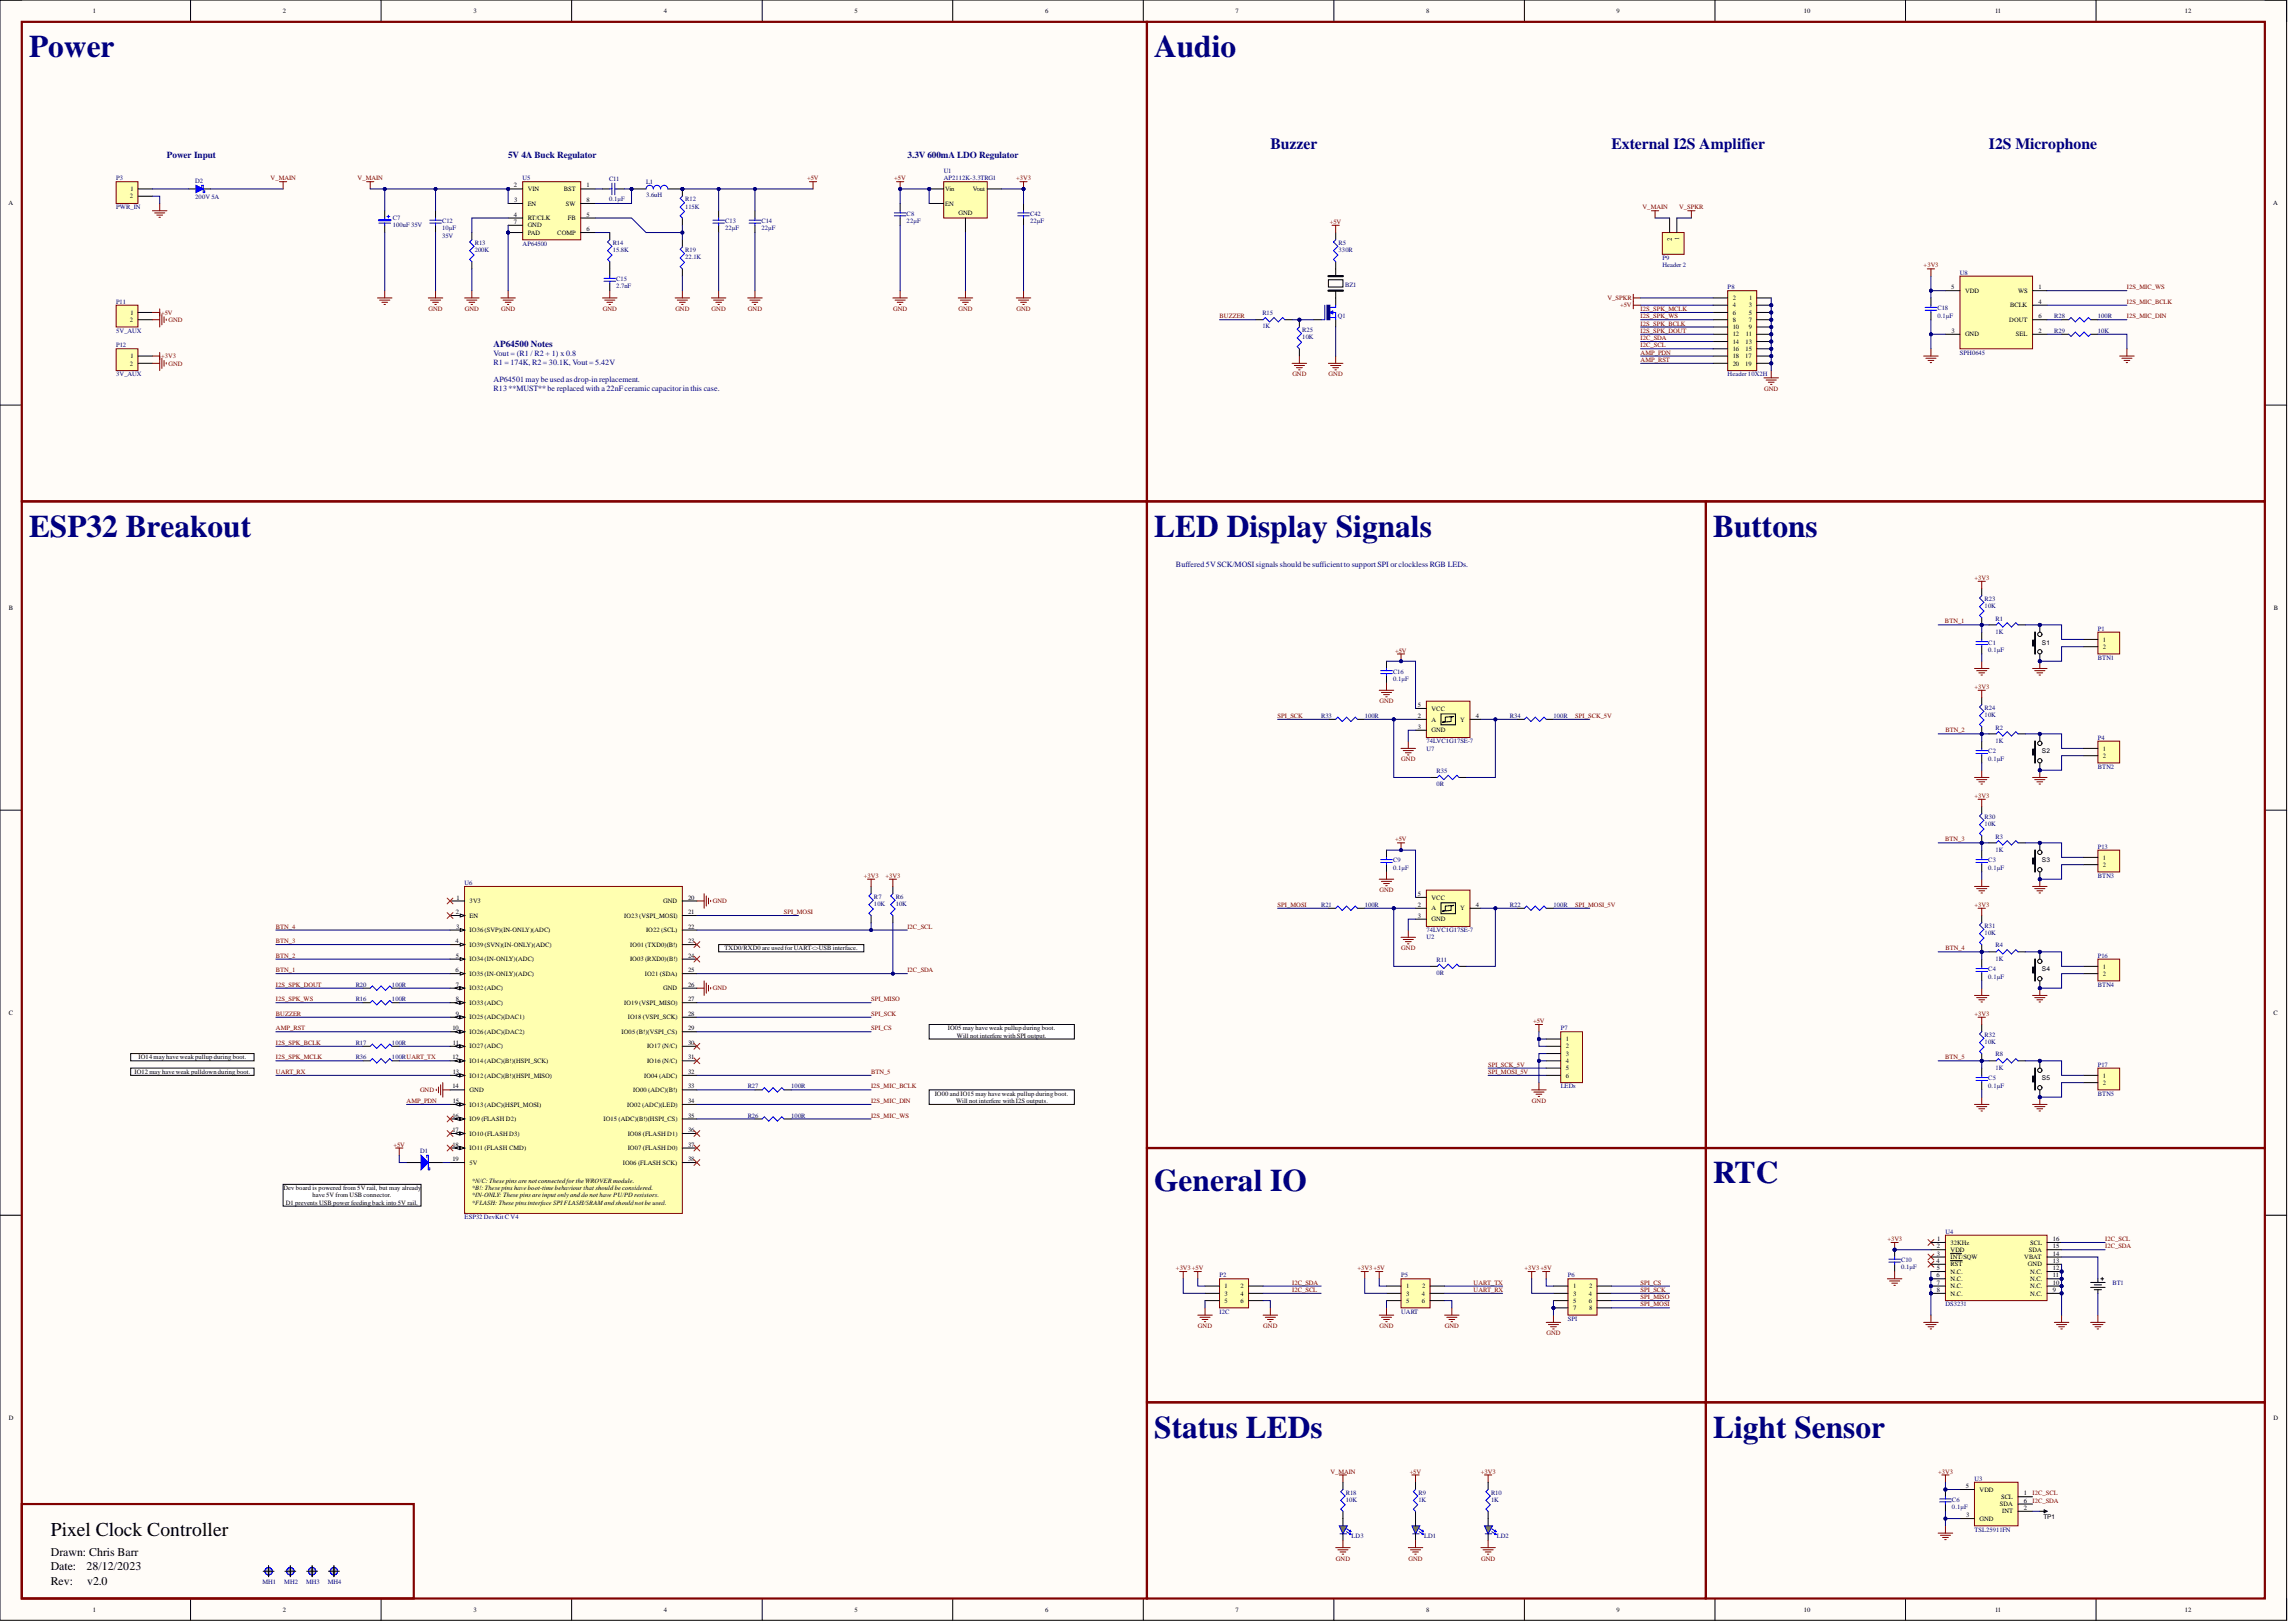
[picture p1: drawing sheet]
<svg xmlns="http://www.w3.org/2000/svg" width="800mm" height="567mm" viewBox="0 0 800 567" stroke-linecap="round" stroke-linejoin="round" font-family="sans-serif">
<defs><g id="words">
<g font-size="11" fill="#000080">
<text x="10.1" y="20">Power</text>
<text x="403.1" y="20">Audio</text>
<text x="10.1" y="187.4">ESP32 Breakout</text>
<text x="403.1" y="187.4">LED Display Signals</text>
<text x="598.3" y="187.4">Buttons</text>
<text x="598.3" y="413.1">RTC</text>
<text x="403.1" y="415.6">General IO</text>
<text x="403.1" y="501.9">Status LEDs</text>
<text x="598.3" y="501.9">Light Sensor</text>
</g>
<text font-size="6.8" x="17.7" y="536.2">Pixel Clock Controller</text>
<g font-size="5.5" fill="#000080">
<text x="443.6" y="52.1">Buzzer</text>
<text x="562.8" y="52.1">External I2S Amplifier</text>
<text x="694.6" y="52.1">I2S Microphone</text>
</g>
<g font-size="4.1">
<text x="17.7" y="543.1">Drawn: Chris Barr</text>
<text x="17.7" y="548.2">Date:</text>
<text x="30.2" y="548.2">28/12/2023</text>
<text x="17.7" y="553.3">Rev:</text>
<text x="30.4" y="553.3">v2.0</text>
</g>
<g font-size="3.2" fill="#000080">
<text x="58.3" y="55.1">Power Input</text>
<text x="177.5" y="55.1">5V 4A Buck Regulator</text>
<text x="316.9" y="55.1">3.3V 600mA LDO Regulator</text>
<text x="172.4" y="121.1">AP64500 Notes</text>
</g>
<g font-size="2.8" fill="#000080">
<text x="172.4" y="124.2">Vout = (R1 / R2 + 1) x 0.8</text>
<text x="172.4" y="127.3">R1 = 174K, R2 = 30.1K, Vout = 5.42V</text>
<text x="172.4" y="133.3">AP64501maybeusedasdrop-inreplacement.</text>
<text x="172.4" y="136.4">R13 **MUST**be replaced with a 22nF ceramic capacitor in this case.</text>
<text x="410.7" y="197.8">Buffered 5VSCK/MOSI signals should be sufficient to support SPI or clockless RGB LEDs.</text>
</g>
<g font-size="2.3">
<text x="32.4" y="4.6">1</text>
<text x="98.8" y="4.6">2</text>
<text x="165.4" y="4.6">3</text>
<text x="231.9" y="4.6">4</text>
<text x="298.5" y="4.6">5</text>
<text x="365" y="4.6">6</text>
<text x="431.5" y="4.6">7</text>
<text x="498.1" y="4.6">8</text>
<text x="564.6" y="4.6">9</text>
<text x="630" y="4.6">10</text>
<text x="696.7" y="4.6">11</text>
<text x="763.1" y="4.6">12</text>
<text x="179.5" y="65.5">2</text>
<text x="204.8" y="65.5">1</text>
<text x="3" y="71.5">A</text>
<text x="45.4" y="69.3">2</text>
<text x="45.5" y="66.7">1</text>
<text x="179.6" y="70.5">3</text>
<text x="184.3" y="71.8">EN</text>
<text x="184.3" y="66.7">VIN</text>
<text x="196.9" y="66.7">BST</text>
<text x="197.7" y="71.8">SW</text>
<text x="204.8" y="70.5">8</text>
<text x="330.1" y="66.7">Vin</text>
<text x="330.1" y="71.8">EN</text>
<text x="339.7" y="66.7">Vout</text>
<text x="793.9" y="71.5">A</text>
<text x="179.4" y="75.6">4</text>
<text x="184.3" y="76.9">RT/CLK</text>
<text x="198.3" y="76.9">FB</text>
<text x="204.8" y="75.6">5</text>
<text x="334.7" y="75.1">GND</text>
<text x="179.5" y="78.1">7</text>
<text x="184.3" y="81.9">PAD</text>
<text x="184.3" y="79.4">GND</text>
<text x="194.6" y="81.9">COMP</text>
<text x="204.8" y="80.7">6</text>
<text x="583.8" y="84" transform="rotate(-90 583.8 84)">2</text>
<text x="586.4" y="83.8" transform="rotate(-90 586.4 83.8)">1</text>
<text x="681.4" y="101">5</text>
<text x="711.9" y="101">1</text>
<text x="605.1" y="104.8">2</text>
<text x="605.1" y="107.3">4</text>
<text x="610.8" y="107.3">3</text>
<text x="610.9" y="104.8">1</text>
<text x="686.3" y="102.2">VDD</text>
<text x="702" y="107.3">BCLK</text>
<text x="704.8" y="102.2">WS</text>
<text x="711.9" y="106">4</text>
<text x="45.4" y="112.4">2</text>
<text x="45.5" y="109.8">1</text>
<text x="605.1" y="109.8">6</text>
<text x="605.1" y="112.4">8</text>
<text x="610.7" y="109.8">5</text>
<text x="610.7" y="112.4">7</text>
<text x="701.7" y="112.4">DOUT</text>
<text x="711.9" y="111.1">6</text>
<text x="605.1" y="114.9">10</text>
<text x="605.1" y="117.4">12</text>
<text x="605.1" y="120">14</text>
<text x="609.6" y="120">13</text>
<text x="609.7" y="117.4">11</text>
<text x="610.7" y="114.9">9</text>
<text x="681.5" y="116.2">3</text>
<text x="686.3" y="117.4">GND</text>
<text x="704" y="117.4">SEL</text>
<text x="711.9" y="116.2">2</text>
<text x="45.5" y="125.1">1</text>
<text x="605.1" y="122.5">16</text>
<text x="605.1" y="125.1">18</text>
<text x="609.5" y="125.1">17</text>
<text x="609.6" y="122.5">15</text>
<text x="45.4" y="127.6">2</text>
<text x="605.1" y="127.6">20</text>
<text x="609.5" y="127.6">19</text>
<text x="3.1" y="212.9">B</text>
<text x="794.1" y="212.9">B</text>
<text x="713.1" y="225">S1</text>
<text x="734.4" y="224">1</text>
<text x="734.4" y="226.5">2</text>
<text x="495.1" y="250.6">2</text>
<text x="495.1" y="246.8">5</text>
<text x="499.9" y="251.9">A</text>
<text x="499.9" y="248.1">VCC</text>
<text x="510" y="251.9">Y</text>
<text x="515.4" y="250.6">4</text>
<text x="495.2" y="254.4">3</text>
<text x="499.9" y="255.7">GND</text>
<text x="713.1" y="263">S2</text>
<text x="734.4" y="262">1</text>
<text x="734.4" y="264.6">2</text>
<text x="713.1" y="301.1">S3</text>
<text x="734.4" y="300.1">1</text>
<text x="734.4" y="302.6">2</text>
<text x="159.4" y="314">1</text>
<text x="164" y="315.3">3V3</text>
<text x="231.6" y="315.3">GND</text>
<text x="240.3" y="314">20</text>
<text x="495.1" y="316.5">2</text>
<text x="495.1" y="312.7">5</text>
<text x="499.9" y="317.8">A</text>
<text x="499.9" y="314">VCC</text>
<text x="510" y="317.8">Y</text>
<text x="515.4" y="316.5">4</text>
<text x="159.2" y="319.1">2</text>
<text x="164" y="320.4">EN</text>
<text x="218" y="320.4">IO23 (VSPI_MOSI)</text>
<text x="240.3" y="319.1">21</text>
<text x="495.2" y="320.4">3</text>
<text x="499.9" y="321.6">GND</text>
<text x="159.1" y="329.2">4</text>
<text x="159.3" y="324.2">3</text>
<text x="164" y="325.4">IO36 (SVP)(IN-ONLY)(ADC)</text>
<text x="225.6" y="325.4">IO22 (SCL)</text>
<text x="240.3" y="324.2">22</text>
<text x="240.3" y="329.2">23</text>
<text x="159.2" y="334.3">5</text>
<text x="164" y="330.5">IO39 (SVN)(IN-ONLY)(ADC)</text>
<text x="164" y="335.6">IO34 (IN-ONLY)(ADC)</text>
<text x="220" y="335.6">IO03 (RXD0)(B!)</text>
<text x="220.1" y="330.5">IO01 (TXD0)(B!)</text>
<text x="240.3" y="334.3">24</text>
<text x="253" y="331.8">TXD0/RXD0 are used for UART&lt;&gt;USB interface.</text>
<text x="159.1" y="339.4">6</text>
<text x="164" y="340.6">IO35 (IN-ONLY)(ADC)</text>
<text x="225.2" y="340.6">IO21 (SDA)</text>
<text x="240.3" y="339.4">25</text>
<text x="713.1" y="339.1">S4</text>
<text x="734.4" y="338.1">1</text>
<text x="734.4" y="340.6">2</text>
<text x="159.2" y="344.4">7</text>
<text x="164" y="345.7">IO32 (ADC)</text>
<text x="231.6" y="345.7">GND</text>
<text x="240.3" y="344.4">26</text>
<text x="159.2" y="349.5">8</text>
<text x="164" y="350.8">IO33 (ADC)</text>
<text x="218" y="350.8">IO19 (VSPI_MISO)</text>
<text x="240.3" y="349.5">27</text>
<text x="3" y="354.3">C</text>
<text x="158" y="359.7">10</text>
<text x="159.2" y="354.6">9</text>
<text x="164" y="355.9">IO25 (ADC)(DAC1)</text>
<text x="219.3" y="355.9">IO18 (VSPI_SCK)</text>
<text x="240.3" y="354.6">28</text>
<text x="240.3" y="359.7">29</text>
<text x="331" y="359.7">IO05 may have weak pullup during boot.</text>
<text x="794" y="354.3">C</text>
<text x="158.2" y="364.7">11</text>
<text x="164" y="360.9">IO26 (ADC)(DAC2)</text>
<text x="217.1" y="360.9">IO05 (B!)(VSPI_CS)</text>
<text x="240.3" y="364.7">30</text>
<text x="334.2" y="362.2">Will not interfere with SPI output.</text>
<text x="546.8" y="363.5">1</text>
<text x="48.4" y="369.8">IO14 may have weak pullup during boot.</text>
<text x="158" y="369.8">12</text>
<text x="164" y="366">IO27 (ADC)</text>
<text x="164" y="371.1">IO14 (ADC)(B!)(HSPI_SCK)</text>
<text x="226" y="366">IO17 (N/C)</text>
<text x="226" y="371.1">IO16 (N/C)</text>
<text x="240.3" y="369.8">31</text>
<text x="546.8" y="366">2</text>
<text x="546.8" y="368.5">3</text>
<text x="546.8" y="371.1">4</text>
<text x="47" y="374.9">IO12 may have weak pulldown during boot.</text>
<text x="158.1" y="374.9">13</text>
<text x="164" y="376.2">IO12 (ADC)(B!)(HSPI_MISO)</text>
<text x="225" y="376.2">IO04 (ADC)</text>
<text x="240.3" y="374.9">32</text>
<text x="546.8" y="373.6">5</text>
<text x="546.8" y="376.2">6</text>
<text x="713.1" y="377.2">S5</text>
<text x="734.4" y="376.2">1</text>
<text x="158" y="380">14</text>
<text x="164" y="381.2">GND</text>
<text x="221.1" y="381.2">IO00 (ADC)(B!)</text>
<text x="240.3" y="380">33</text>
<text x="326.4" y="382.5">IO00 and IO15 may have weak pullup during boot.</text>
<text x="734.4" y="378.7">2</text>
<text x="158.1" y="385">15</text>
<text x="164" y="386.3">IO13 (ADC)(HSPI_MOSI)</text>
<text x="219" y="386.3">IO02 (ADC)(LED)</text>
<text x="240.3" y="385">34</text>
<text x="333.9" y="385">Will not interfere with I2S outputs.</text>
<text x="158" y="390.1">16</text>
<text x="158" y="395.2">17</text>
<text x="164" y="391.4">IO9 (FLASH D2)</text>
<text x="210.8" y="391.4">IO15 (ADC)(B!)(HSPI_CS)</text>
<text x="240.3" y="390.1">35</text>
<text x="240.3" y="395.2">36</text>
<text x="158" y="400.2">18</text>
<text x="164" y="396.4">IO10 (FLASH D3)</text>
<text x="164" y="401.5">IO11 (FLASH CMD)</text>
<text x="219.2" y="396.4">IO08 (FLASH D1)</text>
<text x="219.2" y="401.5">IO07 (FLASH D0)</text>
<text x="240.3" y="400.2">37</text>
<text x="158" y="405.3">19</text>
<text x="164" y="406.6">5V</text>
<text x="217.5" y="406.6">IO06 (FLASH SCK)</text>
<text x="240.3" y="405.3">38</text>
<text x="164.8" y="412.9">*N/C: These pins are not connectedfor the WROVER module.</text>
<text x="99" y="415.5">Dev board is powered from 5V rail, but may already</text>
<text x="109.1" y="418">have 5V from USB connector.</text>
<text x="164.8" y="415.5">*B!: These pins have boot-time behaviour that should be considered.</text>
<text x="164.8" y="418">*IN-ONLY: These pins are input onlyand do not have PU/PD resistors.</text>
<text x="99.8" y="420.5">D1 prevents USB power feeding back into 5V rail.</text>
<text x="164.8" y="420.5">*FLASH: These pins interface SPIFLASH/SRAMand should not be used.</text>
<text x="676.4" y="435.8">2</text>
<text x="676.5" y="433.2">1</text>
<text x="681.2" y="434.5">32KHz</text>
<text x="681.2" y="437">VDD</text>
<text x="708.6" y="437">SDA</text>
<text x="709" y="434.5">SCL</text>
<text x="716.9" y="433.2">16</text>
<text x="716.9" y="435.8">15</text>
<text x="676.3" y="440.8">4</text>
<text x="676.4" y="443.4">5</text>
<text x="676.5" y="438.3">3</text>
<text x="681.2" y="442.1">RST</text>
<text x="681.2" y="439.6">INT/SQW</text>
<text x="707" y="439.6">VBAT</text>
<text x="708.2" y="442.1">GND</text>
<text x="716.9" y="443.4">12</text>
<text x="716.9" y="438.3">14</text>
<text x="716.9" y="440.8">13</text>
<text x="427.7" y="449.7">1</text>
<text x="433.3" y="449.7">2</text>
<text x="491.1" y="449.7">1</text>
<text x="496.6" y="449.7">2</text>
<text x="549.4" y="449.7">1</text>
<text x="554.9" y="449.7">2</text>
<text x="676.3" y="445.9">6</text>
<text x="676.4" y="448.4">7</text>
<text x="681.2" y="444.6">N.C.</text>
<text x="681.2" y="447.2">N.C.</text>
<text x="681.2" y="449.7">N.C.</text>
<text x="709" y="449.7">N.C.</text>
<text x="709" y="447.2">N.C.</text>
<text x="709" y="444.6">N.C.</text>
<text x="716.9" y="448.4">10</text>
<text x="716.9" y="445.9">11</text>
<text x="427.7" y="452.2">3</text>
<text x="427.7" y="454.8">5</text>
<text x="433.2" y="452.2">4</text>
<text x="433.2" y="454.8">6</text>
<text x="491.1" y="452.2">3</text>
<text x="491.1" y="454.8">5</text>
<text x="496.5" y="452.2">4</text>
<text x="496.5" y="454.8">6</text>
<text x="549.4" y="452.2">3</text>
<text x="549.4" y="454.8">5</text>
<text x="554.9" y="452.2">4</text>
<text x="554.9" y="454.8">6</text>
<text x="676.4" y="451">8</text>
<text x="681.2" y="452.2">N.C.</text>
<text x="709" y="452.2">N.C.</text>
<text x="716.9" y="451">9</text>
<text x="549.4" y="457.3">7</text>
<text x="554.9" y="457.3">8</text>
<text x="3" y="495.7">D</text>
<text x="794" y="495.7">D</text>
<text x="686.5" y="519.5">5</text>
<text x="691.3" y="520.7">VDD</text>
<text x="706.8" y="522">1</text>
<text x="698.4" y="525.8">SDA</text>
<text x="698.9" y="523.3">SCL</text>
<text x="706.8" y="527.1">2</text>
<text x="706.8" y="524.5">6</text>
<text x="686.6" y="529.6">3</text>
<text x="691.3" y="530.9">GND</text>
<text x="699.3" y="528.3">INT</text>
<text x="713.6" y="530.4">TP1</text>
<text x="32.4" y="562.6">1</text>
<text x="98.8" y="562.6">2</text>
<text x="165.4" y="562.6">3</text>
<text x="231.9" y="562.6">4</text>
<text x="298.5" y="562.6">5</text>
<text x="365" y="562.6">6</text>
<text x="431.5" y="562.6">7</text>
<text x="498.1" y="562.6">8</text>
<text x="564.6" y="562.6">9</text>
<text x="630" y="562.6">10</text>
<text x="696.7" y="562.6">11</text>
<text x="763.1" y="562.6">12</text>
</g>
<g font-size="2.3" fill="#000080">
<text x="40.6" y="62.9">P3</text>
<text x="68.2" y="63.9">D2</text>
<text x="182.5" y="62.9">U5</text>
<text x="212.7" y="63.2">C11</text>
<text x="225.6" y="64.2">L1</text>
<text x="329.6" y="60.4">U1</text>
<text x="329.6" y="62.9">AP2112K-3.3TRG1</text>
<text x="68.2" y="69.5">200V 5A</text>
<text x="212.7" y="70.3">0.1µF</text>
<text x="225.6" y="68.7">3.6uH</text>
<text x="239.3" y="70.3">R12</text>
<text x="40.6" y="73.1">PWR_IN</text>
<text x="137.2" y="76.9">C7</text>
<text x="154.4" y="77.9">C12</text>
<text x="239.3" y="72.8">115K</text>
<text x="253.3" y="77.9">C13</text>
<text x="265.9" y="77.9">C14</text>
<text x="316.6" y="77.9">22µF</text>
<text x="316.6" y="75.3">C8</text>
<text x="359.7" y="77.9">22µF</text>
<text x="359.7" y="75.3">C42</text>
<text x="137.2" y="79.4">100uF 35V</text>
<text x="154.4" y="80.4">10µF</text>
<text x="154.4" y="83">35V</text>
<text x="253.3" y="80.4">22µF</text>
<text x="265.9" y="80.4">22µF</text>
<text x="165.8" y="88">200K</text>
<text x="165.8" y="85.5">R13</text>
<text x="182.5" y="85.7">AP64500</text>
<text x="214" y="88">15.8K</text>
<text x="214" y="85.5">R14</text>
<text x="239.3" y="88">R19</text>
<text x="467.5" y="88">330R</text>
<text x="467.5" y="85.5">R5</text>
<text x="239.3" y="90.6">22.1K</text>
<text x="580.5" y="90.8">P9</text>
<text x="580.5" y="93.4">Header 2</text>
<text x="684.5" y="95.9">U8</text>
<text x="215.2" y="100.7">2.7nF</text>
<text x="215.2" y="98.2">C15</text>
<text x="469.8" y="100.2">BZ1</text>
<text x="603.4" y="101">P8</text>
<text x="40.6" y="106">P11</text>
<text x="440.9" y="110.1">R15</text>
<text x="467.2" y="110.9">Q1</text>
<text x="676.6" y="110.9">0.1µF</text>
<text x="676.6" y="108.3">C18</text>
<text x="717.4" y="111.1">R28</text>
<text x="732.7" y="111.1">100R</text>
<text x="40.6" y="116.2">5V_AUX</text>
<text x="440.9" y="114.7">1K</text>
<text x="454.8" y="118.5">10K</text>
<text x="454.8" y="115.9">R25</text>
<text x="717.4" y="116.2">R29</text>
<text x="732.7" y="116.2">10K</text>
<text x="40.6" y="121.3">P12</text>
<text x="684.5" y="123.8">SPH0645</text>
<text x="40.6" y="131.4">3V_AUX</text>
<text x="603.4" y="131.4">Header 10X2H</text>
<text x="693.1" y="209.8">R23</text>
<text x="693.1" y="212.3">10K</text>
<text x="696.9" y="221.2">1K</text>
<text x="696.9" y="216.6">R1</text>
<text x="732.7" y="220.2">P1</text>
<text x="694.4" y="227.5">0.1µF</text>
<text x="694.4" y="225">C1</text>
<text x="732.7" y="230.3">BTN1</text>
<text x="486.5" y="237.7">0.1µF</text>
<text x="486.5" y="235.1">C16</text>
<text x="461.4" y="250.6">R33</text>
<text x="476.6" y="250.6">100R</text>
<text x="527.3" y="250.6">R34</text>
<text x="542.5" y="250.6">100R</text>
<text x="693.1" y="250.4">10K</text>
<text x="693.1" y="247.8">R24</text>
<text x="696.9" y="254.7">R2</text>
<text x="498.2" y="262">U7</text>
<text x="498.2" y="259.5">74LVC1G17SE-7</text>
<text x="694.4" y="263">C2</text>
<text x="696.9" y="259.2">1K</text>
<text x="732.7" y="258.2">P4</text>
<text x="501.7" y="269.9">R35</text>
<text x="694.4" y="265.6">0.1µF</text>
<text x="732.7" y="268.4">BTN2</text>
<text x="501.7" y="274.4">0R</text>
<text x="693.1" y="285.9">R30</text>
<text x="693.1" y="288.4">10K</text>
<text x="696.9" y="292.7">R3</text>
<text x="696.9" y="297.3">1K</text>
<text x="732.7" y="296.3">P13</text>
<text x="486.5" y="303.6">0.1µF</text>
<text x="486.5" y="301.1">C9</text>
<text x="694.4" y="303.6">0.1µF</text>
<text x="694.4" y="301.1">C3</text>
<text x="162.2" y="308.9">U6</text>
<text x="732.7" y="306.4">BTN3</text>
<text x="305.2" y="316.3">10K</text>
<text x="305.2" y="313.8">R7</text>
<text x="312.8" y="316.3">10K</text>
<text x="312.8" y="313.8">R6</text>
<text x="461.4" y="316.5">R21</text>
<text x="476.6" y="316.5">100R</text>
<text x="527.3" y="316.5">R22</text>
<text x="542.5" y="316.5">100R</text>
<text x="693.1" y="323.9">R31</text>
<text x="498.2" y="328">U2</text>
<text x="498.2" y="325.4">74LVC1G17SE-7</text>
<text x="693.1" y="326.4">10K</text>
<text x="501.7" y="335.8">R11</text>
<text x="696.9" y="335.3">1K</text>
<text x="696.9" y="330.8">R4</text>
<text x="732.7" y="334.3">P16</text>
<text x="501.7" y="340.4">0R</text>
<text x="694.4" y="341.7">0.1µF</text>
<text x="694.4" y="339.1">C4</text>
<text x="124.2" y="344.4">R20</text>
<text x="136.9" y="344.4">100R</text>
<text x="732.7" y="344.4">BTN4</text>
<text x="124.2" y="349.5">R16</text>
<text x="136.9" y="349.5">100R</text>
<text x="545.1" y="359.7">P7</text>
<text x="124.2" y="364.7">R17</text>
<text x="136.9" y="364.7">100R</text>
<text x="693.1" y="364.5">10K</text>
<text x="693.1" y="361.9">R32</text>
<text x="124.2" y="369.8">R36</text>
<text x="136.9" y="369.8">100RUART_TX</text>
<text x="696.9" y="368.8">R8</text>
<text x="694.4" y="377.2">C5</text>
<text x="696.9" y="373.4">1K</text>
<text x="732.7" y="372.3">P17</text>
<text x="261.1" y="380">R27</text>
<text x="276.3" y="380">100R</text>
<text x="545.1" y="380">LEDs</text>
<text x="694.4" y="379.7">0.1µF</text>
<text x="732.7" y="382.5">BTN5</text>
<text x="261.1" y="390.1">R26</text>
<text x="276.3" y="390.1">100R</text>
<text x="146.8" y="402.5">D1</text>
<text x="162.2" y="425.6">ESP32 DevKit C V4</text>
<text x="679.4" y="430.7">U4</text>
<text x="664" y="443.1">0.1µF</text>
<text x="664" y="440.6">C10</text>
<text x="425.9" y="445.9">P2</text>
<text x="489.3" y="445.9">P5</text>
<text x="547.6" y="445.9">P6</text>
<text x="737.7" y="448.4">BT1</text>
<text x="425.9" y="458.6">I2C</text>
<text x="489.3" y="458.6">UART</text>
<text x="547.6" y="461.1">SPI</text>
<text x="679.4" y="456">DS3231</text>
<text x="470" y="521.7">R18</text>
<text x="495.4" y="521.7">R9</text>
<text x="520.7" y="521.7">R10</text>
<text x="689.6" y="516.9">U3</text>
<text x="470" y="524.3">10K</text>
<text x="495.4" y="524.3">1K</text>
<text x="520.7" y="524.3">1K</text>
<text x="681.7" y="526.8">0.1µF</text>
<text x="681.7" y="524.3">C6</text>
<text x="472" y="537">LD3</text>
<text x="497.4" y="537">LD1</text>
<text x="522.7" y="537">LD2</text>
<text x="689.6" y="534.7">TSL25911FN</text>
<text x="91.7" y="552.9">MH1</text>
<text x="99.3" y="552.9">MH2</text>
<text x="106.9" y="552.9">MH3</text>
<text x="114.5" y="552.9">MH4</text>
</g>
<g font-size="2.3" fill="#800000">
<text x="94.5" y="62.9">V_MAIN</text>
<text x="124.9" y="62.9">V_MAIN</text>
<text x="281.9" y="62.9">+5V</text>
<text x="312.3" y="62.9">+5V</text>
<text x="354.9" y="62.9">+3V3</text>
<text x="573.6" y="73.1">V_MAIN</text>
<text x="586.4" y="73.1">V_SPKR</text>
<text x="464.4" y="78.1">+5V</text>
<text x="671.8" y="93.4">+3V3</text>
<text x="742.8" y="101">I2S_MIC_WS</text>
<text x="561.4" y="104.8">V_SPKR</text>
<text x="565.8" y="107.3">+5V</text>
<text x="742.8" y="106">I2S_MIC_BCLK</text>
<text x="56.3" y="109.8">+5V</text>
<text x="58.8" y="112.4">GND</text>
<text x="149.7" y="108.6">GND</text>
<text x="162.3" y="108.6">GND</text>
<text x="175" y="108.6">GND</text>
<text x="210.5" y="108.6">GND</text>
<text x="235.9" y="108.6">GND</text>
<text x="248.5" y="108.6">GND</text>
<text x="261.2" y="108.6">GND</text>
<text x="311.9" y="108.6">GND</text>
<text x="334.7" y="108.6">GND</text>
<text x="355" y="108.6">GND</text>
<text x="425.9" y="111.1">BUZZER</text>
<text x="572.9" y="113.6">I2S_SPK_BCLK</text>
<text x="572.9" y="111.1">I2S_SPK_WS</text>
<text x="572.9" y="108.6">I2S_SPK_MCLK</text>
<text x="742.8" y="111.1">I2S_MIC_DIN</text>
<text x="572.9" y="118.7">I2C_SDA</text>
<text x="572.9" y="116.2">I2S_SPK_DOUT</text>
<text x="56.3" y="125.1">+3V3</text>
<text x="572.9" y="121.3">I2C_SCL</text>
<text x="572.9" y="123.8">AMP_PDN</text>
<text x="58.8" y="127.6">GND</text>
<text x="451.3" y="131.4">GND</text>
<text x="464" y="131.4">GND</text>
<text x="572.9" y="126.3">AMP_RST</text>
<text x="616.1" y="136.5">GND</text>
<text x="689.6" y="202.4">+3V3</text>
<text x="679.2" y="217.6">BTN_1</text>
<text x="487.3" y="227.8">+5V</text>
<text x="481.8" y="245.5">GND</text>
<text x="689.6" y="240.5">+3V3</text>
<text x="446.2" y="250.6">SPI_SCK</text>
<text x="550.1" y="250.6">SPI_SCK_5V</text>
<text x="679.4" y="255.7">BTN_2</text>
<text x="489.4" y="265.8">GND</text>
<text x="689.6" y="278.5">+3V3</text>
<text x="487.3" y="293.7">+5V</text>
<text x="679.3" y="293.7">BTN_3</text>
<text x="301.7" y="306.4">+3V3</text>
<text x="309.3" y="306.4">+3V3</text>
<text x="481.8" y="311.5">GND</text>
<text x="248.9" y="315.3">GND</text>
<text x="446.2" y="316.5">SPI_MOSI</text>
<text x="550.1" y="316.5">SPI_MOSI_5V</text>
<text x="689.6" y="316.5">+3V3</text>
<text x="273.8" y="319.1">SPI_MOSI</text>
<text x="96.3" y="329.2">BTN_3</text>
<text x="96.3" y="324.2">BTN_4</text>
<text x="316.9" y="324.2">I2C_SCL</text>
<text x="96.3" y="334.3">BTN_2</text>
<text x="489.4" y="331.8">GND</text>
<text x="679.4" y="331.8">BTN_4</text>
<text x="96.3" y="339.4">BTN_1</text>
<text x="316.9" y="339.4">I2C_SDA</text>
<text x="96.3" y="344.4">I2S_SPK_DOUT</text>
<text x="248.9" y="345.7">GND</text>
<text x="96.3" y="349.5">I2S_SPK_WS</text>
<text x="304.2" y="349.5">SPI_MISO</text>
<text x="96.3" y="354.6">BUZZER</text>
<text x="96.3" y="359.7">AMP_RST</text>
<text x="304.2" y="354.6">SPI_SCK</text>
<text x="304.2" y="359.7">SPI_CS</text>
<text x="535.4" y="357.1">+5V</text>
<text x="689.6" y="354.6">+3V3</text>
<text x="96.3" y="364.7">I2S_SPK_BCLK</text>
<text x="96.3" y="369.8">I2S_SPK_MCLK</text>
<text x="679.3" y="369.8">BTN_5</text>
<text x="96.3" y="374.9">UART_RX</text>
<text x="304.2" y="374.9">BTN_5</text>
<text x="519.7" y="372.3">SPI_SCK_5V</text>
<text x="519.7" y="374.9">SPI_MOSI_5V</text>
<text x="146.7" y="381.2">GND</text>
<text x="304.2" y="380">I2S_MIC_BCLK</text>
<text x="142" y="385">AMP_PDN</text>
<text x="304.2" y="385">I2S_MIC_DIN</text>
<text x="535" y="385">GND</text>
<text x="304.2" y="390.1">I2S_MIC_WS</text>
<text x="137.4" y="400.2">+5V</text>
<text x="659.1" y="433.2">+3V3</text>
<text x="735.2" y="433.2">I2C_SCL</text>
<text x="735.2" y="435.8">I2C_SDA</text>
<text x="410.7" y="443.4">+3V3+5V</text>
<text x="474.1" y="443.4">+3V3+5V</text>
<text x="532.4" y="443.4">+3V3+5V</text>
<text x="451.3" y="448.4">I2C_SDA</text>
<text x="514.6" y="448.4">UART_TX</text>
<text x="572.9" y="448.4">SPI_CS</text>
<text x="451.3" y="451">I2C_SCL</text>
<text x="514.6" y="451">UART_RX</text>
<text x="572.9" y="451">SPI_SCK</text>
<text x="572.9" y="453.5">SPI_MISO</text>
<text x="572.9" y="456">SPI_MOSI</text>
<text x="418.4" y="463.7">GND</text>
<text x="441.2" y="463.7">GND</text>
<text x="481.8" y="463.7">GND</text>
<text x="504.6" y="463.7">GND</text>
<text x="540.1" y="466.2">GND</text>
<text x="464.6" y="514.4">V_MAIN</text>
<text x="492.3" y="514.4">+5V</text>
<text x="517.2" y="514.4">+3V3</text>
<text x="676.9" y="514.4">+3V3</text>
<text x="709.8" y="522">I2C_SCL</text>
<text x="709.8" y="524.5">I2C_SDA</text>
<text x="466.5" y="544.8">GND</text>
<text x="491.9" y="544.8">GND</text>
<text x="517.3" y="544.8">GND</text>
</g>
</g></defs>
<path d="M0 0h798.6v565.6h-798.6z" fill-rule="evenodd" fill="#fffcf8"/>
<path d="M0 0h798.6v565.6h-798.6z" fill="none" stroke="#000" stroke-width=".35"/>
<path d="M7.6 7.6h783.4v550.4h-783.4z" fill-rule="evenodd" fill="#fffcf8"/>
<g fill="none" stroke="#000" stroke-width=".35">
<path d="M0 0h7.6M7.6 7.6h783.4v550.4h-783.4zM66.5 0v7.6M133.1 0v7.6M199.6 0v7.6M266.2 0v7.6M332.7 0v7.6M399.3 0v7.6M465.8 0v7.6M532.4 0v7.6M598.9 0v7.6M665.5 0v7.6"/>
<path d="M732 0v7.6M791 0h7.6v7.6M0 141.4h7.6M791 141.4h7.6M0 282.8h7.6M791 282.8h7.6M304.2 309.4v2.6M304.2 319.6v2.5M311.8 309.4v2.6M311.8 319.6v2.5M0 424.2h7.6M791 424.2h7.6"/>
<path d="M66.5 558v7.6M133.1 558v7.6M199.6 558v7.6M266.2 558v7.6M332.7 558v7.6M399.3 558v7.6M465.8 558v7.6M532.4 558v7.6M598.9 558v7.6M665.5 558v7.6M732 558v7.6M798.6 558v7.6"/>
</g>
<path d="M7.6 525h136.9v33h-136.9z" fill="none" stroke="#800000" stroke-width=".76"/>
<path d="M463.9 126.8h5.1M464.7 127.6h3.5M465.4 128.4h2.1M466.2 129.1h.5M466.5 124.3v2.5M302.9 306.9h2.6M304.2 306.9v2.5M310.6 306.9h2.5M311.8 306.9v2.5" fill="none" stroke="#800000" stroke-width=".35"/>
<g fill="none" stroke="#00f" stroke-width=".35">
<path d="M304.2 312l-.7 .7 1.5 1.6-1.5 1.5 1.5 1.5-1.5 1.5 .7 .8M311.8 312l-.7 .7 1.5 1.6-1.5 1.5 1.5 1.5-1.5 1.5 .7 .8"/>
<circle cx="93.8" cy="548.5" r="1.27"/>
</g>
<circle cx="93.8" cy="548.5" r="1.27" fill="#c0c0c0"/>
<g fill="none" stroke="#00f" stroke-width=".35">
<circle cx="93.8" cy="548.5" r="1.27"/>
<circle cx="101.4" cy="548.5" r="1.27"/>
</g>
<path d="M91.9 548.5h3.8M93.8 546.6v3.8" fill="none" stroke="#000" stroke-width=".35"/>
<circle cx="101.4" cy="548.5" r="1.27" fill="#c0c0c0"/>
<g fill="none" stroke="#00f" stroke-width=".35">
<circle cx="101.4" cy="548.5" r="1.27"/>
<circle cx="109" cy="548.5" r="1.27"/>
</g>
<path d="M99.5 548.5h3.8M101.4 546.6v3.8" fill="none" stroke="#000" stroke-width=".35"/>
<circle cx="109" cy="548.5" r="1.27" fill="#c0c0c0"/>
<g fill="none" stroke="#00f" stroke-width=".35">
<circle cx="109" cy="548.5" r="1.27"/>
<circle cx="116.6" cy="548.5" r="1.27"/>
</g>
<path d="M107.1 548.5h3.8M109 546.6v3.8" fill="none" stroke="#000" stroke-width=".35"/>
<circle cx="116.6" cy="548.5" r="1.27" fill="#c0c0c0"/>
<circle cx="116.6" cy="548.5" r="1.27" fill="none" stroke="#00f" stroke-width=".35"/>
<path d="M114.7 548.5h3.8M116.6 546.6v3.8" fill="none" stroke="#000" stroke-width=".35"/>
<g fill="none" stroke="#800000" stroke-width=".35">
<path d="M504.5 459.1h5.1M505.3 459.9h3.5M507 456.6v2.5M533.6 443.9h2.6M534.9 443.9v2.5M538.7 443.9h2.6M540 443.9v2.5M542.5 459.1v2.5M506 460.6h2M506.8 461.4h.5M540 461.6h5.1M540.7 462.4h3.6"/>
<path d="M541.5 463.1h2M542.3 463.9h.5"/>
</g>
<path d="M518.4 532.6h2.8l-1.5 2.8z" fill="#0f0"/>
<path d="M519.7 520l-.8 .7 1.6 1.5-1.6 1.6 1.6 1.5-1.6 1.5 .8 .8M518.4 532.6h2.8l-1.5 2.8zM518.7 535.4h2.3M521 533.7l1.5 1M521 534.7l1.5 1M522.2 534.2l.3 .5h-.5zM522.2 535.2l.3 .5h-.5z" fill="none" stroke="#00f" stroke-width=".35"/>
<path d="M519.7 517.4v2.6M519.7 527.6v5M519.7 535.2v2.5" fill="none" stroke="#000" stroke-width=".35"/>
<path d="M518.4 514.9h2.6M519.7 514.9v2.5M519.7 537.7v2.6M517.2 540.3h5M517.9 541h3.6M518.7 541.8h2M519.4 542.5h.6" fill="none" stroke="#800000" stroke-width=".35"/>
<path d="M493.1 532.6h2.8l-1.5 2.8z" fill="#0f0"/>
<path d="M494.4 520l-.8 .7 1.5 1.5-1.5 1.6 1.5 1.5-1.5 1.5 .8 .8M493.1 532.6h2.8l-1.5 2.8zM493.3 535.4h2.3M495.6 533.7l1.5 1M495.6 534.7l1.5 1M496.9 534.2l.2 .5h-.5zM496.9 535.2l.2 .5h-.5z" fill="none" stroke="#00f" stroke-width=".35"/>
<path d="M494.4 517.4v2.6M494.4 527.6v5M494.4 535.2v2.5" fill="none" stroke="#000" stroke-width=".35"/>
<path d="M53.2 124.3h2.6M55.8 123v2.6M493.1 514.9h2.5M494.4 514.9v2.5M494.4 537.7v2.6M491.8 540.3h5.1M492.6 541h3.5M493.3 541.8h2.1M494.1 542.5h.5" fill="none" stroke="#800000" stroke-width=".35"/>
<circle cx="542.5" cy="456.6" r=".51" fill="#000080"/>
<circle cx="542.5" cy="456.6" r=".51" fill="none" stroke="#000080" stroke-width=".35"/>
<path d="M547.6 446.4h10.1v12.7h-10.1z" fill-rule="evenodd" fill="#ffffb0"/>
<path d="M547.6 446.4h10.1v12.7h-10.1z" fill="none" stroke="#800000" stroke-width=".35"/>
<path d="M542.5 448.9h5.1M542.5 451.5h5.1M542.5 454h5.1M542.5 456.6h5.1M557.7 448.9h5.1M557.7 451.5h5.1M557.7 454h5.1" fill="none" stroke="#000" stroke-width=".35"/>
<circle cx="542.5" cy="456.6" r=".51" fill="#000080"/>
<circle cx="542.5" cy="456.6" r=".51" fill="none" stroke="#000080" stroke-width=".35"/>
<path d="M557.7 456.6h5.1" fill="none" stroke="#000" stroke-width=".35"/>
<path d="M489.3 446.4h10.1v10.2h-10.1z" fill-rule="evenodd" fill="#ffffb0"/>
<g fill="none" stroke="#800000" stroke-width=".35">
<path d="M441.1 459.1h5.1M441.9 459.9h3.5M443.6 456.6v2.5M475.3 443.9h2.6M476.6 443.9v2.5M480.4 443.9h2.5M481.7 443.9v2.5M481.7 459.1h5M482.4 459.9h3.6M484.2 456.6v2.5M489.3 446.4h10.1v10.2h-10.1zM442.6 460.6h2.1"/>
<path d="M443.4 461.4h.5M483.2 460.6h2M484 461.4h.5"/>
</g>
<path d="M484.2 448.9h5.1M484.2 451.5h5.1M484.2 454h5.1M499.4 448.9h5.1M499.4 451.5h5.1M499.4 454h5.1" fill="none" stroke="#000" stroke-width=".35"/>
<path d="M425.9 446.4h10.1v10.2h-10.1z" fill-rule="evenodd" fill="#ffffb0"/>
<path d="M412 443.9h2.5M413.2 443.9v2.5M417 443.9h2.6M418.3 443.9v2.5M418.3 459.1h5.1M419.1 459.9h3.5M420.8 456.6v2.5M425.9 446.4h10.1v10.2h-10.1zM419.8 460.6h2M420.6 461.4h.5" fill="none" stroke="#800000" stroke-width=".35"/>
<path d="M463.9 97.7h5.1v2.5h-5.1zM466.5 93.9v2.5M466.5 101.5v2.5M420.8 448.9h5.1M420.8 451.5h5.1M420.8 454h5.1M436 448.9h5.1M436 451.5h5.1M436 454h5.1" fill="none" stroke="#000" stroke-width=".35"/>
<path d="M463.9 96.4h5.1M463.9 101.5h5.1" fill="none" stroke="#000" stroke-width=".76"/>
<path d="M689.6 517.4h15.2v15.2h-15.2z" fill-rule="evenodd" fill="#ffffb0"/>
<path d="M689.6 517.4h15.2v15.2h-15.2z" fill="none" stroke="#800000" stroke-width=".35"/>
<path d="M684.5 520h5.1M684.5 530.1h5.1M704.8 522.5h5M704.8 527.6h5M704.8 525h5" fill="none" stroke="#000" stroke-width=".35"/>
<circle cx="679.4" cy="520" r=".51" fill="#000080"/>
<circle cx="679.4" cy="520" r=".51" fill="none" stroke="#000080" stroke-width=".35"/>
<path d="M679.4 520v2.5M679.4 525v2.6" fill="none" stroke="#000" stroke-width=".35"/>
<circle cx="679.4" cy="520" r=".51" fill="#000080"/>
<circle cx="679.4" cy="520" r=".51" fill="none" stroke="#000080" stroke-width=".35"/>
<path d="M677.4 523.3h4M677.4 524.3h4M679.4 522.5v.8M679.4 524.3v.7" fill="none" stroke="#00f" stroke-width=".35"/>
<path d="M356.2 63.4h2.5M357.5 63.4v2.6M678.1 514.9h2.6M679.4 514.9v2.5M676.9 535.2h5M677.6 535.9h3.6M678.4 536.7h2M679.2 537.5h.5M679.4 532.6v2.6" fill="none" stroke="#800000" stroke-width=".35"/>
<path d="M673.3 432.7l2.1 2M673.3 437.8l2.1 2M675.4 432.7l-2.1 2M675.4 437.8l-2.1 2M673.3 440.3l2.1 2.1M675.4 440.3l-2.1 2.1" fill="none" stroke="#f00" stroke-width=".35"/>
<circle cx="357.5" cy="66" r=".51" fill="#000080"/>
<circle cx="357.5" cy="66" r=".51" fill="none" stroke="#000080" stroke-width=".35"/>
<path d="M313.1 63.4h2.5M314.4 63.4v2.6" fill="none" stroke="#800000" stroke-width=".35"/>
<circle cx="314.4" cy="66" r=".51" fill="#000080"/>
<circle cx="314.4" cy="66" r=".51" fill="none" stroke="#000080" stroke-width=".35"/>
<path d="M334.6 104h5.1M335.4 104.8h3.5M336.2 105.5h2M336.9 106.3h.5M337.2 101.5v2.5M354.9 104h5.1M355.7 104.8h3.5M356.4 105.5h2.1M357.2 106.3h.5M357.5 101.5v2.5" fill="none" stroke="#800000" stroke-width=".35"/>
<circle cx="324.5" cy="66" r=".51" fill="#000080"/>
<circle cx="324.5" cy="66" r=".51" fill="none" stroke="#000080" stroke-width=".35"/>
<path d="M329.6 63.4h15.2v12.7h-15.2z" fill-rule="evenodd" fill="#ffffb0"/>
<path d="M329.6 63.4h15.2v12.7h-15.2z" fill="none" stroke="#800000" stroke-width=".35"/>
<path d="M324.5 66h5.1" fill="none" stroke="#000" stroke-width=".35"/>
<circle cx="324.5" cy="66" r=".51" fill="#000080"/>
<circle cx="324.5" cy="66" r=".51" fill="none" stroke="#000080" stroke-width=".35"/>
<path d="M324.5 71h5.1M337.2 76.1v5.1M344.8 66h5M357.5 71v2.6M357.5 76.1v2.5" fill="none" stroke="#000" stroke-width=".35"/>
<path d="M311.8 104h5.1M312.6 104.8h3.5M313.3 105.5h2.1M314.1 106.3h.5M314.4 101.5v2.5M138.2 400.8h2.5M139.4 400.8v2.5" fill="none" stroke="#800000" stroke-width=".35"/>
<path d="M355.4 74.3h4.1M355.4 75.3h4.1M357.5 73.6v.7M357.5 75.3v.8" fill="none" stroke="#00f" stroke-width=".35"/>
<path d="M98.9 413.4h48.1v7.6h-48.1z" fill-rule="evenodd" fill="#fff"/>
<path d="M98.9 413.4h48.1v7.6h-48.1z" fill="none" stroke="#000" stroke-width=".35"/>
<path d="M40.6 63.4h7.6v7.6h-7.6z" fill-rule="evenodd" fill="#ffffb0"/>
<path d="M40.6 63.4h7.6v7.6h-7.6zM53.2 73.6h5.1M54 74.3h3.5M54.8 75.1h2M55.5 75.9h.5M55.8 71v2.6" fill="none" stroke="#800000" stroke-width=".35"/>
<path d="M48.2 66h5M48.2 68.5h5" fill="none" stroke="#000" stroke-width=".35"/>
<path d="M40.6 106.5h7.6v7.6h-7.6z" fill-rule="evenodd" fill="#ffffb0"/>
<path d="M40.6 106.5h7.6v7.6h-7.6zM53.2 109.1h2.6M53.2 111.6h2.6M55.8 107.8v6.3M56.5 109.8v3.6M57.3 110.6v2M58.1 111.4v.5" fill="none" stroke="#800000" stroke-width=".35"/>
<path d="M48.2 109.1h5M48.2 111.6h5" fill="none" stroke="#000" stroke-width=".35"/>
<path d="M40.6 121.8h7.6v7.6h-7.6z" fill-rule="evenodd" fill="#ffffb0"/>
<path d="M40.6 121.8h7.6v7.6h-7.6zM53.2 126.8h2.6M55.8 124.3v5.1M56.5 125.1v3.5M57.3 125.8v2M58.1 126.6v.5" fill="none" stroke="#800000" stroke-width=".35"/>
<path d="M48.2 124.3h5M48.2 126.8h5" fill="none" stroke="#000" stroke-width=".35"/>
<path d="M498.2 310.7h15.2v12.7h-15.2z" fill-rule="evenodd" fill="#ffffb0"/>
<path d="M488 294.2h2.5M489.3 294.2v2.6M498.2 310.7h15.2v12.7h-15.2z" fill="none" stroke="#800000" stroke-width=".35"/>
<path d="M494.4 317.1h3.8M494.4 313.3h3.8M503.2 315.2h5.1v3.8h-5.1zM504.7 316.3l3.1-.3-1 .3v1.5l-3.1 .3 1-.3zM513.4 317.1h3.8M494.4 320.9h3.8" fill="none" stroke="#000" stroke-width=".35"/>
<circle cx="489.3" cy="296.8" r=".51" fill="#000080"/>
<circle cx="489.3" cy="296.8" r=".51" fill="none" stroke="#000080" stroke-width=".35"/>
<path d="M97.6 63.4h2.5M98.9 63.4v2.6M481.7 306.9h5M482.4 307.7h3.6M483.2 308.4h2M484 309.2h.5M484.2 304.4v2.5M489.3 327.2h5.1M490 328h3.6M490.8 328.7h2M491.6 329.5h.5M491.8 324.7v2.5" fill="none" stroke="#800000" stroke-width=".35"/>
<path d="M65.9 66h2.5M71 66h2.5M314.4 71v2.6M314.4 76.1v2.5M484.2 296.8v2.5M484.2 301.8v2.6" fill="none" stroke="#000" stroke-width=".35"/>
<path d="M312.3 74.3h4.1M312.3 75.3h4.1M314.4 73.6v.7M314.4 75.3v.8M484.2 299.3v.8M482.2 300.1h4M482.2 301.1h4M484.2 301.1v.7" fill="none" stroke="#00f" stroke-width=".35"/>
<path d="M68.4 64.7l2.6 1.3-2.6 1.2z" fill="#00f"/>
<path d="M68.4 64.7l2.6 1.3-2.6 1.2zM70.5 65.5v-.8h.5v2.5h.5v-.7" fill="none" stroke="#00f" stroke-width=".35"/>
<path d="M467.7 532.6h2.8l-1.5 2.8z" fill="#0f0"/>
<path d="M502 337.3l.7-.7 1.5 1.5 1.6-1.5 1.5 1.5 1.5-1.5 .8 .7M469 520l-.8 .7 1.6 1.5-1.6 1.6 1.6 1.5-1.6 1.5 .8 .8M467.7 532.6h2.8l-1.5 2.8zM468 535.4h2.3M470.3 533.7l1.5 1M470.3 534.7l1.5 1M471.5 534.2l.3 .5h-.5zM471.5 535.2l.3 .5h-.5z" fill="none" stroke="#00f" stroke-width=".35"/>
<path d="M499.4 337.3h2.6M509.6 337.3h2.5M469 517.4v2.6M469 527.6v5M469 535.2v2.5" fill="none" stroke="#000" stroke-width=".35"/>
<g fill="none" stroke="#800000" stroke-width=".35">
<path d="M576.7 73.6h2.6M578 73.6v2.5M589.4 73.6h2.6M590.7 73.6v2.5M131.8 104h5.1M132.6 104.8h3.5M133.3 105.5h2.1M134.1 106.3h.5M134.4 101.5v2.5M149.6 104h5M150.3 104.8h3.6M151.1 105.5h2"/>
<path d="M151.9 106.3h.5M152.1 101.5v2.5M174.9 104h5.1M175.7 104.8h3.5M176.4 105.5h2.1M177.2 106.3h.5M177.5 101.5v2.5M235.8 104h5M236.5 104.8h3.6M237.3 105.5h2M238 106.3h.6M238.3 101.5v2.5"/>
<path d="M248.4 104h5.1M249.2 104.8h3.6M250 105.5h2M250.7 106.3h.5M251 101.5v2.5M261.1 104h5.1M261.9 104.8h3.5M262.6 105.5h2.1M263.4 106.3h.5M263.7 101.5v2.5M570.4 104h2.5M570.4 102.7v2.6"/>
<path d="M467.7 514.9h2.6M469 514.9v2.5M469 537.7v2.6M466.5 540.3h5M467.2 541h3.6M468 541.8h2M468.7 542.5h.6"/>
</g>
<circle cx="177.5" cy="66" r=".51" fill="#000080"/>
<circle cx="177.5" cy="66" r=".51" fill="none" stroke="#000080" stroke-width=".35"/>
<circle cx="177.5" cy="81.2" r=".51" fill="#000080"/>
<circle cx="177.5" cy="81.2" r=".51" fill="none" stroke="#000080" stroke-width=".35"/>
<path d="M182.5 63.4h20.3v20.3h-20.3z" fill-rule="evenodd" fill="#ffffb0"/>
<path d="M182.5 63.4h20.3v20.3h-20.3z" fill="none" stroke="#800000" stroke-width=".35"/>
<path d="M177.5 66h5M177.5 76.1h5M177.5 71h5M202.8 66h5.1M202.8 76.1h5.1" fill="none" stroke="#000" stroke-width=".35"/>
<circle cx="177.5" cy="66" r=".51" fill="#000080"/>
<circle cx="177.5" cy="66" r=".51" fill="none" stroke="#000080" stroke-width=".35"/>
<path d="M177.5 81.2h5" fill="none" stroke="#000" stroke-width=".35"/>
<circle cx="177.5" cy="81.2" r=".51" fill="#000080"/>
<circle cx="177.5" cy="81.2" r=".51" fill="none" stroke="#000080" stroke-width=".35"/>
<path d="M152.1 73.6v2.5M152.1 78.6v2.6M177.5 78.6h5M202.8 71h5.1M251 73.6v2.5M251 78.6v2.6M263.7 73.6v2.5M263.7 78.6v2.6M202.8 81.2h5.1" fill="none" stroke="#000" stroke-width=".35"/>
<path d="M162.2 104h5.1M163 104.8h3.6M163.8 105.5h2M164.5 106.3h.5M164.8 101.5v2.5M210.4 104h5.1M211.2 104.8h3.5M211.9 105.5h2.1M212.7 106.3h.5M213 101.5v2.5" fill="none" stroke="#800000" stroke-width=".35"/>
<path d="M150.1 76.9h4M150.1 77.9h4M152.1 76.1v.8M152.1 77.9v.7M248.9 76.9h4.1M248.9 77.9h4.1M251 76.1v.8M251 77.9v.7M261.6 76.9h4.1M261.6 77.9h4.1M263.7 76.1v.8M263.7 77.9v.7" fill="none" stroke="#00f" stroke-width=".35"/>
<circle cx="220.6" cy="66" r=".51" fill="#000080"/>
<circle cx="220.6" cy="66" r=".51" fill="none" stroke="#000080" stroke-width=".35"/>
<circle cx="238.3" cy="66" r=".51" fill="#000080"/>
<circle cx="238.3" cy="66" r=".51" fill="none" stroke="#000080" stroke-width=".35"/>
<path d="M220.6 66h5" fill="none" stroke="#000" stroke-width=".35"/>
<circle cx="220.6" cy="66" r=".51" fill="#000080"/>
<circle cx="220.6" cy="66" r=".51" fill="none" stroke="#000080" stroke-width=".35"/>
<path d="M233.2 66h5.1" fill="none" stroke="#000" stroke-width=".35"/>
<circle cx="238.3" cy="66" r=".51" fill="#000080"/>
<circle cx="238.3" cy="66" r=".51" fill="none" stroke="#000080" stroke-width=".35"/>
<path d="M213 66h.7M213.7 63.9v4.1M214.7 63.9v4.1M214.7 66h.8M225.6 66a1.27 1.27 0 0 1 1.3-1.3 1.27 1.27 0 0 1 1.3 1.3 1.27 1.27 0 0 1 1.2-1.3 1.27 1.27 0 0 1 1.3 1.3 1.27 1.27 0 0 1 1.3-1.3 1.27 1.27 0 0 1 1.2 1.3M164.8 83.7l-.8 .8 1.5 1.5-1.5 1.5 1.5 1.5-1.5 1.6 .8 .7M213 83.7l-.8 .8 1.5 1.5-1.5 1.5 1.5 1.5-1.5 1.6 .8 .7" fill="none" stroke="#00f" stroke-width=".35"/>
<path d="M128 63.4h2.6M129.3 63.4v2.6" fill="none" stroke="#800000" stroke-width=".35"/>
<path d="M210.4 66h2.6M215.5 66h2.5M164.8 81.2v2.5M164.8 91.3v2.6M213 81.2v2.5M213 91.3v2.6" fill="none" stroke="#000" stroke-width=".35"/>
<circle cx="238.3" cy="66" r=".51" fill="#000080"/>
<circle cx="238.3" cy="66" r=".51" fill="none" stroke="#000080" stroke-width=".35"/>
<path d="M238.3 66v2.5M238.3 76.1v2.5" fill="none" stroke="#000" stroke-width=".35"/>
<circle cx="238.3" cy="66" r=".51" fill="#000080"/>
<circle cx="238.3" cy="66" r=".51" fill="none" stroke="#000080" stroke-width=".35"/>
<path d="M238.3 68.5l-.8 .8 1.6 1.5-1.6 1.5 1.6 1.5-1.6 1.5 .8 .8M210.9 97.2h4.1M210.9 98.2h4.1M213 96.4v.8M213 98.2v.7M238.3 86.2l-.8 .8 1.6 1.5-1.6 1.6 1.6 1.5-1.6 1.5 .8 .8" fill="none" stroke="#00f" stroke-width=".35"/>
<path d="M213 93.9v2.5M213 98.9v2.6M238.3 83.7v2.5M238.3 93.9v2.5M142 405.8h5M149.6 405.8h5" fill="none" stroke="#000" stroke-width=".35"/>
<path d="M282.7 63.4h2.5M283.9 63.4v2.6" fill="none" stroke="#800000" stroke-width=".35"/>
<path d="M7.6 7.6h393v167.4h-393zM400.6 7.6h390.4v167.4h-390.4zM7.6 175h393v383h-393zM400.6 175h195.2v225.8h-195.2zM595.8 175h195.2v225.8h-195.2zM595.8 400.8h195.2v88.7h-195.2zM400.6 489.5h195.2v68.5h-195.2zM595.8 489.5h195.2v68.5h-195.2z" fill="none" stroke="#800000" stroke-width=".76"/>
<path d="M147 403.3l2.6 2.5-2.6 2.6z" fill="#00f"/>
<path d="M147 403.3l2.6 2.5-2.6 2.6zM149.1 404.1v-.8h.5v5.1h.5v-.8" fill="none" stroke="#00f" stroke-width=".35"/>
<path d="M570.4 105.3v2.5M570.4 106.5h2.5M616 131.9h5.1M616.8 132.7h3.5M617.6 133.4h2M618.3 134.2h.5M618.6 129.4v2.5" fill="none" stroke="#800000" stroke-width=".35"/>
<circle cx="618.6" cy="106.5" r=".51" fill="#000080"/>
<circle cx="618.6" cy="106.5" r=".51" fill="none" stroke="#000080" stroke-width=".35"/>
<circle cx="618.6" cy="109.1" r=".51" fill="#000080"/>
<circle cx="618.6" cy="109.1" r=".51" fill="none" stroke="#000080" stroke-width=".35"/>
<circle cx="618.6" cy="111.6" r=".51" fill="#000080"/>
<circle cx="618.6" cy="111.6" r=".51" fill="none" stroke="#000080" stroke-width=".35"/>
<circle cx="618.6" cy="114.2" r=".51" fill="#000080"/>
<circle cx="618.6" cy="114.2" r=".51" fill="none" stroke="#000080" stroke-width=".35"/>
<circle cx="618.6" cy="116.7" r=".51" fill="#000080"/>
<circle cx="618.6" cy="116.7" r=".51" fill="none" stroke="#000080" stroke-width=".35"/>
<circle cx="618.6" cy="119.2" r=".51" fill="#000080"/>
<circle cx="618.6" cy="119.2" r=".51" fill="none" stroke="#000080" stroke-width=".35"/>
<circle cx="618.6" cy="121.8" r=".51" fill="#000080"/>
<circle cx="618.6" cy="121.8" r=".51" fill="none" stroke="#000080" stroke-width=".35"/>
<circle cx="618.6" cy="124.3" r=".51" fill="#000080"/>
<circle cx="618.6" cy="124.3" r=".51" fill="none" stroke="#000080" stroke-width=".35"/>
<circle cx="618.6" cy="126.8" r=".51" fill="#000080"/>
<circle cx="618.6" cy="126.8" r=".51" fill="none" stroke="#000080" stroke-width=".35"/>
<path d="M603.4 101.5h10.1v27.9h-10.1z" fill-rule="evenodd" fill="#ffffb0"/>
<path d="M603.4 101.5h10.1v27.9h-10.1z" fill="none" stroke="#800000" stroke-width=".35"/>
<path d="M598.3 104h5.1M613.5 104h5.1M613.5 106.5h5.1" fill="none" stroke="#000" stroke-width=".35"/>
<circle cx="618.6" cy="106.5" r=".51" fill="#000080"/>
<circle cx="618.6" cy="106.5" r=".51" fill="none" stroke="#000080" stroke-width=".35"/>
<path d="M598.3 106.5h5.1M613.5 109.1h5.1" fill="none" stroke="#000" stroke-width=".35"/>
<circle cx="618.6" cy="109.1" r=".51" fill="#000080"/>
<circle cx="618.6" cy="109.1" r=".51" fill="none" stroke="#000080" stroke-width=".35"/>
<path d="M598.3 109.1h5.1M613.5 111.6h5.1" fill="none" stroke="#000" stroke-width=".35"/>
<circle cx="618.6" cy="111.6" r=".51" fill="#000080"/>
<circle cx="618.6" cy="111.6" r=".51" fill="none" stroke="#000080" stroke-width=".35"/>
<path d="M598.3 111.6h5.1M613.5 114.1h5.1" fill="none" stroke="#000" stroke-width=".35"/>
<circle cx="618.6" cy="114.2" r=".51" fill="#000080"/>
<circle cx="618.6" cy="114.2" r=".51" fill="none" stroke="#000080" stroke-width=".35"/>
<path d="M598.3 114.1h5.1M613.5 116.7h5.1" fill="none" stroke="#000" stroke-width=".35"/>
<circle cx="618.6" cy="116.7" r=".51" fill="#000080"/>
<circle cx="618.6" cy="116.7" r=".51" fill="none" stroke="#000080" stroke-width=".35"/>
<path d="M598.3 116.7h5.1M613.5 119.2h5.1" fill="none" stroke="#000" stroke-width=".35"/>
<circle cx="618.6" cy="119.2" r=".51" fill="#000080"/>
<circle cx="618.6" cy="119.2" r=".51" fill="none" stroke="#000080" stroke-width=".35"/>
<path d="M598.3 119.2h5.1M613.5 121.8h5.1" fill="none" stroke="#000" stroke-width=".35"/>
<circle cx="618.6" cy="121.8" r=".51" fill="#000080"/>
<circle cx="618.6" cy="121.8" r=".51" fill="none" stroke="#000080" stroke-width=".35"/>
<path d="M598.3 121.8h5.1M613.5 124.3h5.1" fill="none" stroke="#000" stroke-width=".35"/>
<circle cx="618.6" cy="124.3" r=".51" fill="#000080"/>
<circle cx="618.6" cy="124.3" r=".51" fill="none" stroke="#000080" stroke-width=".35"/>
<path d="M598.3 124.3h5.1M613.5 126.8h5.1" fill="none" stroke="#000" stroke-width=".35"/>
<circle cx="618.6" cy="126.8" r=".51" fill="#000080"/>
<circle cx="618.6" cy="126.8" r=".51" fill="none" stroke="#000080" stroke-width=".35"/>
<path d="M466.5 104v2.5M466.5 111.6v2.5M598.3 126.8h5.1" fill="none" stroke="#000" stroke-width=".35"/>
<path d="M462.7 106.5v5.1h-1.3M464.2 109.1l1.2-.5v1zM464.4 107.3h2.1M465.2 109.1h1.3v1.8h-2.3M465.4 108.8l-1 .3 1 .2" fill="none" stroke="#00f" stroke-width=".35"/>
<path d="M463.4 110.1h1v1.5h-1z" fill-rule="evenodd" fill="#000080"/>
<path d="M463.4 110.1h1v1.5h-1z" fill="none" stroke="#000080" stroke-width=".35"/>
<path d="M463.4 106.5h1v1.6h-1z" fill-rule="evenodd" fill="#000080"/>
<path d="M463.4 106.5h1v1.6h-1z" fill="none" stroke="#000080" stroke-width=".35"/>
<path d="M463.4 108.3h1v1.5h-1z" fill-rule="evenodd" fill="#000080"/>
<path d="M463.4 108.3h1v1.5h-1z" fill="none" stroke="#000080" stroke-width=".35"/>
<path d="M466.5 81.2v2.5M466.5 91.3v2.6M438.6 111.6h2.5M448.7 111.6h2.6M458.9 111.6h2.5" fill="none" stroke="#000" stroke-width=".35"/>
<path d="M466.5 83.7l-.8 .8 1.5 1.5-1.5 1.5 1.5 1.5-1.5 1.6 .8 .7M441.1 111.6l.8-.7 1.5 1.5 1.5-1.5 1.5 1.5 1.6-1.5 .7 .7M466.5 106.5v.8M466.5 110.9v.7" fill="none" stroke="#00f" stroke-width=".35"/>
<path d="M465.2 78.6h2.5M466.5 78.6v2.6" fill="none" stroke="#800000" stroke-width=".35"/>
<path d="M580.5 81.2h7.7v7.6h-7.7z" fill-rule="evenodd" fill="#ffffb0"/>
<path d="M580.5 81.2h7.7v7.6h-7.7z" fill="none" stroke="#800000" stroke-width=".35"/>
<path d="M583.1 76.1v5.1M585.6 76.1v5.1M463.9 317.1h2.6M474.1 317.1h2.5M529.8 317.1h2.6M540 317.1h2.5M126.8 350h2.5M126.8 345h2.5M136.9 350h2.5M136.9 345h2.5M126.8 365.2h2.5M136.9 365.2h2.5" fill="none" stroke="#000" stroke-width=".35"/>
<path d="M466.5 317.1l.7-.8 1.5 1.5 1.6-1.5 1.5 1.5 1.5-1.5 .8 .8M532.4 317.1l.7-.8 1.6 1.5 1.5-1.5 1.5 1.5 1.5-1.5 .8 .8M129.3 350l.8-.7 1.5 1.5 1.5-1.5 1.5 1.5 1.5-1.5 .8 .7M129.3 345l.8-.8 1.5 1.5 1.5-1.5 1.5 1.5 1.5-1.5 .8 .8M129.3 365.2l.8-.7 1.5 1.5 1.5-1.5 1.5 1.5 1.5-1.5 .8 .7" fill="none" stroke="#00f" stroke-width=".35"/>
<circle cx="674.3" cy="446.4" r=".51" fill="#000080"/>
<circle cx="674.3" cy="446.4" r=".51" fill="none" stroke="#000080" stroke-width=".35"/>
<circle cx="674.3" cy="448.9" r=".51" fill="#000080"/>
<circle cx="674.3" cy="448.9" r=".51" fill="none" stroke="#000080" stroke-width=".35"/>
<circle cx="674.3" cy="451.5" r=".51" fill="#000080"/>
<circle cx="674.3" cy="451.5" r=".51" fill="none" stroke="#000080" stroke-width=".35"/>
<circle cx="720" cy="451.5" r=".51" fill="#000080"/>
<circle cx="720" cy="451.5" r=".51" fill="none" stroke="#000080" stroke-width=".35"/>
<circle cx="720" cy="449" r=".51" fill="#000080"/>
<circle cx="720" cy="449" r=".51" fill="none" stroke="#000080" stroke-width=".35"/>
<circle cx="720" cy="446.4" r=".51" fill="#000080"/>
<circle cx="720" cy="446.4" r=".51" fill="none" stroke="#000080" stroke-width=".35"/>
<circle cx="720" cy="443.9" r=".51" fill="#000080"/>
<circle cx="720" cy="443.9" r=".51" fill="none" stroke="#000080" stroke-width=".35"/>
<path d="M679.4 431.2h35.5v22.8h-35.5z" fill-rule="evenodd" fill="#ffffb0"/>
<path d="M679.4 431.2h35.5v22.8h-35.5z" fill="none" stroke="#800000" stroke-width=".35"/>
<path d="M714.9 433.7h5.1M714.9 436.3h5.1M674.3 441.3h5.1M674.3 443.9h5.1M674.3 446.4h5.1M681.2 440.1h4.1" fill="none" stroke="#000" stroke-width=".35"/>
<circle cx="674.3" cy="446.4" r=".51" fill="#000080"/>
<circle cx="674.3" cy="446.4" r=".51" fill="none" stroke="#000080" stroke-width=".35"/>
<path d="M674.3 448.9h5.1" fill="none" stroke="#000" stroke-width=".35"/>
<circle cx="674.3" cy="448.9" r=".51" fill="#000080"/>
<circle cx="674.3" cy="448.9" r=".51" fill="none" stroke="#000080" stroke-width=".35"/>
<path d="M674.3 451.5h5.1" fill="none" stroke="#000" stroke-width=".35"/>
<circle cx="674.3" cy="451.5" r=".51" fill="#000080"/>
<circle cx="674.3" cy="451.5" r=".51" fill="none" stroke="#000080" stroke-width=".35"/>
<path d="M714.9 451.5h5.1" fill="none" stroke="#000" stroke-width=".35"/>
<circle cx="720" cy="451.5" r=".51" fill="#000080"/>
<circle cx="720" cy="451.5" r=".51" fill="none" stroke="#000080" stroke-width=".35"/>
<path d="M714.9 448.9h5.1" fill="none" stroke="#000" stroke-width=".35"/>
<circle cx="720" cy="449" r=".51" fill="#000080"/>
<circle cx="720" cy="449" r=".51" fill="none" stroke="#000080" stroke-width=".35"/>
<path d="M714.9 446.4h5.1" fill="none" stroke="#000" stroke-width=".35"/>
<circle cx="720" cy="446.4" r=".51" fill="#000080"/>
<circle cx="720" cy="446.4" r=".51" fill="none" stroke="#000080" stroke-width=".35"/>
<path d="M714.9 443.9h5.1" fill="none" stroke="#000" stroke-width=".35"/>
<circle cx="720" cy="443.9" r=".51" fill="#000080"/>
<circle cx="720" cy="443.9" r=".51" fill="none" stroke="#000080" stroke-width=".35"/>
<path d="M674.3 438.8h5.1M674.3 433.7h5.1M674.3 436.3h5.1M681.2 437.5h3.8M714.9 438.8h5.1M714.9 441.3h5.1" fill="none" stroke="#000" stroke-width=".35"/>
<path d="M660.4 433.7h2.5M661.7 433.7v2.6" fill="none" stroke="#800000" stroke-width=".35"/>
<circle cx="661.7" cy="436.3" r=".51" fill="#000080"/>
<circle cx="661.7" cy="436.3" r=".51" fill="none" stroke="#000080" stroke-width=".35"/>
<circle cx="661.7" cy="436.3" r=".51" fill="#000080"/>
<circle cx="661.7" cy="436.3" r=".51" fill="none" stroke="#000080" stroke-width=".35"/>
<path d="M661.7 436.3v2.5M661.7 441.3v2.6" fill="none" stroke="#000" stroke-width=".35"/>
<circle cx="661.7" cy="436.3" r=".51" fill="#000080"/>
<circle cx="661.7" cy="436.3" r=".51" fill="none" stroke="#000080" stroke-width=".35"/>
<path d="M722.5 111.6l.8-.7 1.5 1.5 1.5-1.5 1.5 1.5 1.6-1.5 .7 .7M659.6 439.6h4.1M661.7 438.8v.8M659.6 440.6h4.1M661.7 440.6v.7" fill="none" stroke="#00f" stroke-width=".35"/>
<g fill="none" stroke="#800000" stroke-width=".35">
<path d="M659.1 446.4h5.1M659.9 447.2h3.5M660.7 447.9h2M661.4 448.7h.5M661.7 443.9v2.5M674.3 459.1v2.5M720 459.1v2.5M732.7 459.1v2.5M671.8 461.6h5.1M672.6 462.4h3.5M673.3 463.1h2.1M674.1 463.9h.5"/>
<path d="M717.4 461.6h5.1M718.2 462.4h3.6M719 463.1h2M719.7 463.9h.5M730.1 461.6h5.1M730.9 462.4h3.5M731.6 463.1h2.1M732.4 463.9h.5"/>
</g>
<path d="M720 111.6h2.5M730.1 111.6h2.6M730.1 447.7h5.1M730.1 449.4h5.1M731.4 448.5h2.5M731.4 450.2h2.5M732.7 446.4v1.3M732.7 450.2v1.3M733.7 446.4h1M734.2 445.9v1" fill="none" stroke="#000" stroke-width=".35"/>
<path d="M684.5 96.4h25.3v25.4h-25.3z" fill-rule="evenodd" fill="#ffffb0"/>
<g fill="none" stroke="#800000" stroke-width=".35">
<path d="M673.1 93.9h2.5M674.3 93.9v2.5M684.5 96.4h25.3v25.4h-25.3zM671.8 124.3h5.1M672.6 125.1h3.5M673.3 125.8h2.1M674.1 126.6h.5M674.3 121.8v2.5M740.3 124.3h5M741 125.1h3.6M741.8 125.8h2M742.5 126.6h.5"/>
<path d="M742.8 121.8v2.5"/>
</g>
<path d="M674.3 104v2.5M674.3 109.1v2.5M679.4 101.5h5.1M679.4 116.7h5.1M709.8 101.5h5.1M709.8 116.7h5.1M709.8 106.5h5.1M709.8 111.6h5.1M720 116.7h2.5M730.1 116.7h2.6" fill="none" stroke="#000" stroke-width=".35"/>
<path d="M672.3 107.3h4.1M672.3 108.3h4.1M674.3 106.5v.8M674.3 108.3v.8M722.5 116.7l.8 .7 1.5-1.5 1.5 1.5 1.5-1.5 1.6 1.5 .7-.7" fill="none" stroke="#00f" stroke-width=".35"/>
<circle cx="453.8" cy="111.6" r=".51" fill="#000080"/>
<circle cx="453.8" cy="111.6" r=".51" fill="none" stroke="#000080" stroke-width=".35"/>
<path d="M453.8 111.6v2.5M453.8 121.8v2.5" fill="none" stroke="#000" stroke-width=".35"/>
<circle cx="453.8" cy="111.6" r=".51" fill="#000080"/>
<circle cx="453.8" cy="111.6" r=".51" fill="none" stroke="#000080" stroke-width=".35"/>
<path d="M453.8 114.1l-.8 .8 1.5 1.5-1.5 1.6 1.5 1.5-1.5 1.5 .8 .8M266.2 390.6l.7-.8 1.6 1.6 1.5-1.6 1.5 1.6 1.5-1.6 .8 .8M266.2 380.5l.7-.8 1.6 1.5 1.5-1.5 1.5 1.5 1.5-1.5 .8 .8" fill="none" stroke="#00f" stroke-width=".35"/>
<path d="M451.3 126.8h5M452 127.6h3.6M452.8 128.4h2M453.5 129.1h.5M453.8 124.3v2.5" fill="none" stroke="#800000" stroke-width=".35"/>
<path d="M263.7 390.6h2.5M263.7 380.5h2.5M273.8 390.6h2.5M273.8 380.5h2.5" fill="none" stroke="#000" stroke-width=".35"/>
<path d="M162.2 309.4h76.1v114.2h-76.1z" fill-rule="evenodd" fill="#ffffb0"/>
<path d="M162.2 309.4h76.1v114.2h-76.1z" fill="none" stroke="#800000" stroke-width=".35"/>
<path d="M157.2 314.5h5M157.2 319.6h5" fill="none" stroke="#000" stroke-width=".35"/>
<path d="M160.7 319.1l1.5 .5-1.5 .5z" fill="#f8fcff"/>
<path d="M160.7 319.1l1.5 .5-1.5 .5zM157.2 324.7h5" fill="none" stroke="#000" stroke-width=".35"/>
<path d="M160.7 324.2l1.5 .5-1.5 .5z" fill="#f8fcff"/>
<path d="M157.2 329.7h5M160.7 324.2l1.5 .5-1.5 .5z" fill="none" stroke="#000" stroke-width=".35"/>
<path d="M160.7 329.2l1.5 .5-1.5 .5z" fill="#f8fcff"/>
<path d="M157.2 334.8h5M160.7 329.2l1.5 .5-1.5 .5z" fill="none" stroke="#000" stroke-width=".35"/>
<path d="M160.7 334.3l1.5 .5-1.5 .5z" fill="#f8fcff"/>
<path d="M157.2 339.9h5M160.7 334.3l1.5 .5-1.5 .5z" fill="none" stroke="#000" stroke-width=".35"/>
<path d="M160.7 339.4l1.5 .5-1.5 .5z" fill="#f8fcff"/>
<path d="M160.7 339.4l1.5 .5-1.5 .5zM157.2 345h5" fill="none" stroke="#000" stroke-width=".35"/>
<path d="M160.7 344.4l1.5 .6-1.5 .5z" fill="#f8fcff"/>
<path d="M160.7 344.4l1.5 .6-1.5 .5z" fill="none" stroke="#000" stroke-width=".35"/>
<path d="M159 345l1.5-.6v1.1z" fill="#f8fcff"/>
<path d="M157.2 350h5M159 345l1.5-.6v1.1z" fill="none" stroke="#000" stroke-width=".35"/>
<path d="M160.7 349.5l1.5 .5-1.5 .5z" fill="#f8fcff"/>
<path d="M160.7 349.5l1.5 .5-1.5 .5z" fill="none" stroke="#000" stroke-width=".35"/>
<path d="M159 350l1.5-.5v1z" fill="#f8fcff"/>
<path d="M157.2 355.1h5M159 350l1.5-.5v1z" fill="none" stroke="#000" stroke-width=".35"/>
<path d="M160.7 354.6l1.5 .5-1.5 .5z" fill="#f8fcff"/>
<path d="M160.7 354.6l1.5 .5-1.5 .5z" fill="none" stroke="#000" stroke-width=".35"/>
<path d="M159 355.1l1.5-.5v1z" fill="#f8fcff"/>
<path d="M159 355.1l1.5-.5v1zM157.2 360.2h5" fill="none" stroke="#000" stroke-width=".35"/>
<path d="M160.7 359.7l1.5 .5-1.5 .5z" fill="#f8fcff"/>
<path d="M160.7 359.7l1.5 .5-1.5 .5z" fill="none" stroke="#000" stroke-width=".35"/>
<path d="M159 360.2l1.5-.5v1z" fill="#f8fcff"/>
<path d="M157.2 365.2h5M159 360.2l1.5-.5v1z" fill="none" stroke="#000" stroke-width=".35"/>
<path d="M160.7 364.7l1.5 .5-1.5 .6z" fill="#f8fcff"/>
<path d="M160.7 364.7l1.5 .5-1.5 .6z" fill="none" stroke="#000" stroke-width=".35"/>
<path d="M159 365.2l1.5-.5v1.1z" fill="#f8fcff"/>
<path d="M157.2 370.3h5M159 365.2l1.5-.5v1.1z" fill="none" stroke="#000" stroke-width=".35"/>
<path d="M160.7 369.8l1.5 .5-1.5 .5z" fill="#f8fcff"/>
<path d="M160.7 369.8l1.5 .5-1.5 .5z" fill="none" stroke="#000" stroke-width=".35"/>
<path d="M159 370.3l1.5-.5v1z" fill="#f8fcff"/>
<path d="M157.2 375.4h5M159 370.3l1.5-.5v1z" fill="none" stroke="#000" stroke-width=".35"/>
<path d="M160.7 374.9l1.5 .5-1.5 .5z" fill="#f8fcff"/>
<path d="M160.7 374.9l1.5 .5-1.5 .5z" fill="none" stroke="#000" stroke-width=".35"/>
<path d="M159 375.4l1.5-.5v1z" fill="#f8fcff"/>
<path d="M159 375.4l1.5-.5v1zM157.2 380.5h5M157.2 385.5h5" fill="none" stroke="#000" stroke-width=".35"/>
<path d="M160.7 385l1.5 .5-1.5 .5z" fill="#f8fcff"/>
<path d="M160.7 385l1.5 .5-1.5 .5z" fill="none" stroke="#000" stroke-width=".35"/>
<path d="M159 385.5l1.5-.5v1z" fill="#f8fcff"/>
<path d="M157.2 390.6h5M159 385.5l1.5-.5v1z" fill="none" stroke="#000" stroke-width=".35"/>
<path d="M160.7 390.1l1.5 .5-1.5 .5z" fill="#f8fcff"/>
<path d="M160.7 390.1l1.5 .5-1.5 .5z" fill="none" stroke="#000" stroke-width=".35"/>
<path d="M159 390.6l1.5-.5v1z" fill="#f8fcff"/>
<path d="M157.2 395.7h5M159 390.6l1.5-.5v1z" fill="none" stroke="#000" stroke-width=".35"/>
<path d="M160.7 395.2l1.5 .5-1.5 .5z" fill="#f8fcff"/>
<path d="M160.7 395.2l1.5 .5-1.5 .5z" fill="none" stroke="#000" stroke-width=".35"/>
<path d="M159 395.7l1.5-.5v1z" fill="#f8fcff"/>
<path d="M159 395.7l1.5-.5v1zM157.2 400.8h5" fill="none" stroke="#000" stroke-width=".35"/>
<path d="M160.7 400.2l1.5 .6-1.5 .5z" fill="#f8fcff"/>
<path d="M160.7 400.2l1.5 .6-1.5 .5z" fill="none" stroke="#000" stroke-width=".35"/>
<path d="M159 400.8l1.5-.6v1.1z" fill="#f8fcff"/>
<g fill="none" stroke="#000" stroke-width=".35">
<path d="M238.3 314.5h5.1M238.3 319.6h5.1M238.3 324.7h5.1M238.3 329.7h5.1M238.3 334.8h5.1M238.3 339.9h5.1M238.3 345h5.1M238.3 350h5.1M238.3 355.1h5.1M238.3 360.2h5.1M238.3 365.2h5.1M238.3 370.3h5.1"/>
<path d="M238.3 375.4h5.1M238.3 380.5h5.1M238.3 385.5h5.1M238.3 390.6h5.1M238.3 395.7h5.1M157.2 405.8h5M159 400.8l1.5-.6v1.1zM238.3 405.8h5.1M238.3 400.8h5.1"/>
</g>
<g fill="none" stroke="#f00" stroke-width=".35">
<path d="M156.2 313.5l2 2M156.2 318.6l2 2M158.2 313.5l-2 2M158.2 318.6l-2 2M242.4 328.7l2 2.1M242.4 333.8l2 2M244.4 328.7l-2 2.1M244.4 333.8l-2 2M242.4 364.2l2 2.1M242.4 369.3l2 2M244.4 364.2l-2 2.1M244.4 369.3l-2 2"/>
<path d="M156.2 399.7l2 2.1M156.2 394.7l2 2M156.2 389.6l2 2M158.2 399.7l-2 2.1M158.2 394.7l-2 2M158.2 389.6l-2 2M242.4 399.7l2 2.1M242.4 394.7l2 2M244.4 399.7l-2 2.1M244.4 394.7l-2 2M242.4 404.8l2 2M244.4 404.8l-2 2"/>
</g>
<path d="M243.4 314.5h2.5M245.9 312v5.1M246.7 312.7v3.6M247.4 313.5v2M248.2 314.3v.5M153.1 379.4v2.1M153.9 378.7v3.5M154.6 377.9v5.1M152.4 380.2v.5M154.6 380.5h2.6" fill="none" stroke="#800000" stroke-width=".35"/>
<path d="M45.6 367.8h43.1v2.5h-43.1z" fill-rule="evenodd" fill="#fff"/>
<path d="M45.6 367.8h43.1v2.5h-43.1z" fill="none" stroke="#000" stroke-width=".35"/>
<path d="M45.6 372.9h43.1v2.5h-43.1z" fill-rule="evenodd" fill="#fff"/>
<path d="M45.6 372.9h43.1v2.5h-43.1z" fill="none" stroke="#000" stroke-width=".35"/>
<path d="M243.4 345h2.5M245.9 342.4v5.1M246.7 343.2v3.5M247.4 343.9v2.1M248.2 344.7v.5" fill="none" stroke="#800000" stroke-width=".35"/>
<path d="M324.5 380.5h50.7v5h-50.7z" fill-rule="evenodd" fill="#fff"/>
<path d="M324.5 380.5h50.7v5h-50.7z" fill="none" stroke="#000" stroke-width=".35"/>
<path d="M324.5 357.6h50.7v5.1h-50.7z" fill-rule="evenodd" fill="#fff"/>
<path d="M324.5 357.6h50.7v5.1h-50.7z" fill="none" stroke="#000" stroke-width=".35"/>
<path d="M251 329.7h50.7v2.6h-50.7z" fill-rule="evenodd" fill="#fff"/>
<path d="M251 329.7h50.7v2.6h-50.7z" fill="none" stroke="#000" stroke-width=".35"/>
<path d="M498.2 244.8h15.2v12.7h-15.2z" fill-rule="evenodd" fill="#ffffb0"/>
<path d="M488 228.3h2.5M489.3 228.3v2.5M498.2 244.8h15.2v12.7h-15.2z" fill="none" stroke="#800000" stroke-width=".35"/>
<path d="M494.4 251.1h3.8M494.4 254.9h3.8M494.4 247.3h3.8M503.2 249.2h5.1v3.8h-5.1zM504.7 250.4l3.1-.3-1 .3v1.5l-3.1 .2 1-.2zM513.4 251.1h3.8" fill="none" stroke="#000" stroke-width=".35"/>
<circle cx="489.3" cy="230.8" r=".51" fill="#000080"/>
<circle cx="489.3" cy="230.8" r=".51" fill="none" stroke="#000080" stroke-width=".35"/>
<path d="M484.2 238.4v2.6M481.7 241h5M482.4 241.7h3.6M483.2 242.5h2M484 243.2h.5M491.8 258.7v2.6M489.3 261.3h5.1M490 262h3.6M490.8 262.8h2M491.6 263.5h.5" fill="none" stroke="#800000" stroke-width=".35"/>
<path d="M484.2 230.8v2.6M484.2 235.9v2.5M463.9 251.1h2.6M474.1 251.1h2.5M529.8 251.1h2.6M540 251.1h2.5M499.4 271.4h2.6M509.6 271.4h2.5" fill="none" stroke="#000" stroke-width=".35"/>
<path d="M482.2 234.1h4M482.2 235.1h4M484.2 233.4v.7M484.2 235.1v.8M466.5 251.1l.7-.7 1.5 1.5 1.6-1.5 1.5 1.5 1.5-1.5 .8 .7M532.4 251.1l.7-.7 1.6 1.5 1.5-1.5 1.5 1.5 1.5-1.5 .8 .7M502 271.4l.7-.8 1.5 1.6 1.6-1.6 1.5 1.6 1.5-1.6 .8 .8" fill="none" stroke="#00f" stroke-width=".35"/>
<path d="M545.1 360.2h7.6v17.7h-7.6z" fill-rule="evenodd" fill="#ffffb0"/>
<g fill="none" stroke="#800000" stroke-width=".35">
<path d="M709.8 233.4h5.1M710.6 234.1h3.5M711.4 234.9h2M712.1 235.6h.5M712.4 230.8v2.6M536.2 357.6h2.5M537.4 357.6v2.6M537.4 377.9v2.6M545.1 360.2h7.6v17.7h-7.6zM534.9 380.5h5.1M535.7 381.2h3.5M536.4 382h2.1"/>
<path d="M537.2 382.7h.5"/>
</g>
<path d="M540 362.7h5.1M540 365.2h5.1M540 367.8h5.1M540 370.3h5.1M540 372.9h5.1M540 375.4h5.1" fill="none" stroke="#000" stroke-width=".35"/>
<circle cx="712.4" cy="230.8" r=".51" fill="#000080"/>
<circle cx="712.4" cy="230.8" r=".51" fill="none" stroke="#000080" stroke-width=".35"/>
<path d="M694.6 218.1h2.6M704.8 218.1h2.5" fill="none" stroke="#000" stroke-width=".35"/>
<path d="M697.2 218.1l.7-.7 1.5 1.5 1.6-1.5 1.5 1.5 1.5-1.5 .8 .7" fill="none" stroke="#00f" stroke-width=".35"/>
<path d="M689.6 233.4h5M690.3 234.1h3.6M691.1 234.9h2M691.8 235.6h.5M692.1 230.8v2.6M709.8 271.4h5.1M710.6 272.2h3.5M711.4 272.9h2M712.1 273.7h.5M712.4 268.9v2.5" fill="none" stroke="#800000" stroke-width=".35"/>
<circle cx="712.4" cy="268.9" r=".51" fill="#000080"/>
<circle cx="712.4" cy="268.9" r=".51" fill="none" stroke="#000080" stroke-width=".35"/>
<path d="M694.6 256.2h2.6M704.8 256.2h2.5" fill="none" stroke="#000" stroke-width=".35"/>
<path d="M697.2 256.2l.7-.8 1.5 1.5 1.6-1.5 1.5 1.5 1.5-1.5 .8 .8" fill="none" stroke="#00f" stroke-width=".35"/>
<path d="M689.6 271.4h5M690.3 272.2h3.6M691.1 272.9h2M691.8 273.7h.5M692.1 268.9v2.5M709.8 309.4h5.1M710.6 310.2h3.5M711.4 311h2M712.1 311.7h.5M712.4 306.9v2.5" fill="none" stroke="#800000" stroke-width=".35"/>
<circle cx="712.4" cy="306.9" r=".51" fill="#000080"/>
<circle cx="712.4" cy="306.9" r=".51" fill="none" stroke="#000080" stroke-width=".35"/>
<path d="M694.6 294.2h2.6M704.8 294.2h2.5" fill="none" stroke="#000" stroke-width=".35"/>
<path d="M697.2 294.2l.7-.7 1.5 1.5 1.6-1.5 1.5 1.5 1.5-1.5 .8 .7" fill="none" stroke="#00f" stroke-width=".35"/>
<path d="M689.6 309.4h5M690.3 310.2h3.6M691.1 311h2M691.8 311.7h.5M692.1 306.9v2.5M709.8 347.5h5.1M710.6 348.3h3.5M711.4 349h2M712.1 349.8h.5M712.4 345v2.5" fill="none" stroke="#800000" stroke-width=".35"/>
<circle cx="712.4" cy="345" r=".51" fill="#000080"/>
<circle cx="712.4" cy="345" r=".51" fill="none" stroke="#000080" stroke-width=".35"/>
<path d="M692.1 220.7v2.5M692.1 225.7v2.6M692.1 258.7v2.6M692.1 263.8v2.5M692.1 296.8v2.5M692.1 301.8v2.6M692.1 334.8v2.5M692.1 339.9v2.5M694.6 332.3h2.6M704.8 332.3h2.5" fill="none" stroke="#000" stroke-width=".35"/>
<g fill="none" stroke="#00f" stroke-width=".35">
<path d="M690.1 224h4M690.1 225h4M692.1 223.2v.8M692.1 225v.7M690.1 262h4M690.1 263h4M692.1 261.3v.7M692.1 263v.8M692.1 299.3v.8M690.1 300.1h4M690.1 301.1h4M692.1 301.1v.7"/>
<path d="M690.1 338.1h4M690.1 339.1h4M692.1 337.3v.8M692.1 339.1v.8M697.2 332.3l.7-.8 1.5 1.5 1.6-1.5 1.5 1.5 1.5-1.5 .8 .8"/>
</g>
<path d="M689.6 347.5h5M690.3 348.3h3.6M691.1 349h2M691.8 349.8h.5M692.1 345v2.5" fill="none" stroke="#800000" stroke-width=".35"/>
<circle cx="712.4" cy="218.1" r=".51" fill="#000080"/>
<circle cx="712.4" cy="218.1" r=".51" fill="none" stroke="#000080" stroke-width=".35"/>
<circle cx="712.4" cy="230.8" r=".51" fill="#000080"/>
<circle cx="712.4" cy="230.8" r=".51" fill="none" stroke="#000080" stroke-width=".35"/>
<path d="M712.4 218.1v2.6" fill="none" stroke="#000" stroke-width=".35"/>
<circle cx="712.4" cy="218.1" r=".51" fill="#000080"/>
<circle cx="712.4" cy="218.1" r=".51" fill="none" stroke="#000080" stroke-width=".35"/>
<path d="M710.6 220.7h.3v7.6h-.3v-2.8h-.8v-2h.8z" fill-rule="evenodd" fill="#000"/>
<g fill="none" stroke="#000" stroke-width=".35">
<path d="M710.6 220.7h.3v7.6h-.3v-2.8h-.8v-2h.8zM712.4 228.3v2.5"/>
<circle cx="712.4" cy="227.5" r=".75"/>
<circle cx="712.4" cy="221.4" r=".75"/>
</g>
<circle cx="712.4" cy="230.8" r=".51" fill="#000080"/>
<circle cx="712.4" cy="230.8" r=".51" fill="none" stroke="#000080" stroke-width=".35"/>
<circle cx="712.4" cy="256.2" r=".51" fill="#000080"/>
<circle cx="712.4" cy="256.2" r=".51" fill="none" stroke="#000080" stroke-width=".35"/>
<circle cx="712.4" cy="268.9" r=".51" fill="#000080"/>
<circle cx="712.4" cy="268.9" r=".51" fill="none" stroke="#000080" stroke-width=".35"/>
<path d="M712.4 256.2v2.5" fill="none" stroke="#000" stroke-width=".35"/>
<circle cx="712.4" cy="256.2" r=".51" fill="#000080"/>
<circle cx="712.4" cy="256.2" r=".51" fill="none" stroke="#000080" stroke-width=".35"/>
<path d="M710.6 258.7h.3v7.6h-.3v-2.8h-.8v-2h.8z" fill-rule="evenodd" fill="#000"/>
<g fill="none" stroke="#000" stroke-width=".35">
<path d="M710.6 258.7h.3v7.6h-.3v-2.8h-.8v-2h.8zM712.4 266.3v2.6"/>
<circle cx="712.4" cy="259.5" r=".75"/>
<circle cx="712.4" cy="265.6" r=".75"/>
</g>
<circle cx="712.4" cy="268.9" r=".51" fill="#000080"/>
<circle cx="712.4" cy="268.9" r=".51" fill="none" stroke="#000080" stroke-width=".35"/>
<circle cx="712.4" cy="294.2" r=".51" fill="#000080"/>
<circle cx="712.4" cy="294.2" r=".51" fill="none" stroke="#000080" stroke-width=".35"/>
<circle cx="712.4" cy="306.9" r=".51" fill="#000080"/>
<circle cx="712.4" cy="306.9" r=".51" fill="none" stroke="#000080" stroke-width=".35"/>
<path d="M712.4 294.2v2.6" fill="none" stroke="#000" stroke-width=".35"/>
<circle cx="712.4" cy="294.2" r=".51" fill="#000080"/>
<circle cx="712.4" cy="294.2" r=".51" fill="none" stroke="#000080" stroke-width=".35"/>
<path d="M710.6 296.8h.3v7.6h-.3v-2.8h-.8v-2h.8z" fill-rule="evenodd" fill="#000"/>
<g fill="none" stroke="#000" stroke-width=".35">
<path d="M710.6 296.8h.3v7.6h-.3v-2.8h-.8v-2h.8zM712.4 304.4v2.5"/>
<circle cx="712.4" cy="297.5" r=".75"/>
<circle cx="712.4" cy="303.6" r=".75"/>
</g>
<circle cx="712.4" cy="306.9" r=".51" fill="#000080"/>
<circle cx="712.4" cy="306.9" r=".51" fill="none" stroke="#000080" stroke-width=".35"/>
<circle cx="712.4" cy="332.3" r=".51" fill="#000080"/>
<circle cx="712.4" cy="332.3" r=".51" fill="none" stroke="#000080" stroke-width=".35"/>
<circle cx="712.4" cy="345" r=".51" fill="#000080"/>
<circle cx="712.4" cy="345" r=".51" fill="none" stroke="#000080" stroke-width=".35"/>
<path d="M712.4 332.3v2.5" fill="none" stroke="#000" stroke-width=".35"/>
<circle cx="712.4" cy="332.3" r=".51" fill="#000080"/>
<circle cx="712.4" cy="332.3" r=".51" fill="none" stroke="#000080" stroke-width=".35"/>
<path d="M710.6 334.8h.3v7.6h-.3v-2.8h-.8v-2h.8z" fill-rule="evenodd" fill="#000"/>
<g fill="none" stroke="#000" stroke-width=".35">
<path d="M710.6 334.8h.3v7.6h-.3v-2.8h-.8v-2h.8zM712.4 342.4v2.6"/>
<circle cx="712.4" cy="335.6" r=".75"/>
<circle cx="712.4" cy="341.7" r=".75"/>
</g>
<circle cx="712.4" cy="345" r=".51" fill="#000080"/>
<circle cx="712.4" cy="345" r=".51" fill="none" stroke="#000080" stroke-width=".35"/>
<path d="M692.1 372.9v2.5M692.1 377.9v2.6M694.6 370.3h2.6M704.8 370.3h2.5" fill="none" stroke="#000" stroke-width=".35"/>
<path d="M690.1 376.2h4M690.1 377.2h4M692.1 375.4v.8M692.1 377.2v.7M697.2 370.3l.7-.7 1.5 1.5 1.6-1.5 1.5 1.5 1.5-1.5 .8 .7" fill="none" stroke="#00f" stroke-width=".35"/>
<path d="M689.6 385.5h5M690.3 386.3h3.6M691.1 387.1h2M691.8 387.8h.5M692.1 383v2.5" fill="none" stroke="#800000" stroke-width=".35"/>
<circle cx="712.4" cy="370.3" r=".51" fill="#000080"/>
<circle cx="712.4" cy="370.3" r=".51" fill="none" stroke="#000080" stroke-width=".35"/>
<circle cx="712.4" cy="383" r=".51" fill="#000080"/>
<circle cx="712.4" cy="383" r=".51" fill="none" stroke="#000080" stroke-width=".35"/>
<path d="M712.4 370.3v2.6" fill="none" stroke="#000" stroke-width=".35"/>
<circle cx="712.4" cy="370.3" r=".51" fill="#000080"/>
<circle cx="712.4" cy="370.3" r=".51" fill="none" stroke="#000080" stroke-width=".35"/>
<path d="M710.6 372.9h.3v7.6h-.3v-2.8h-.8v-2.1h.8z" fill-rule="evenodd" fill="#000"/>
<g fill="none" stroke="#000" stroke-width=".35">
<path d="M710.6 372.9h.3v7.6h-.3v-2.8h-.8v-2.1h.8zM712.4 380.5v2.5"/>
<circle cx="712.4" cy="379.7" r=".75"/>
<circle cx="712.4" cy="373.6" r=".75"/>
</g>
<circle cx="712.4" cy="383" r=".51" fill="#000080"/>
<circle cx="712.4" cy="383" r=".51" fill="none" stroke="#000080" stroke-width=".35"/>
<path d="M709.8 385.5h5.1M710.6 386.3h3.5M711.4 387.1h2M712.1 387.8h.5M712.4 383v2.5" fill="none" stroke="#800000" stroke-width=".35"/>
<circle cx="712.4" cy="383" r=".51" fill="#000080"/>
<circle cx="712.4" cy="383" r=".51" fill="none" stroke="#000080" stroke-width=".35"/>
<path d="M732.7 220.7h7.6v7.6h-7.6z" fill-rule="evenodd" fill="#ffffb0"/>
<path d="M732.7 220.7h7.6v7.6h-7.6z" fill="none" stroke="#800000" stroke-width=".35"/>
<path d="M727.6 223.2h5.1M727.6 225.7h5.1" fill="none" stroke="#000" stroke-width=".35"/>
<path d="M732.7 258.7h7.6v7.6h-7.6z" fill-rule="evenodd" fill="#ffffb0"/>
<path d="M732.7 258.7h7.6v7.6h-7.6z" fill="none" stroke="#800000" stroke-width=".35"/>
<path d="M727.6 261.3h5.1M727.6 263.8h5.1" fill="none" stroke="#000" stroke-width=".35"/>
<path d="M732.7 296.8h7.6v7.6h-7.6z" fill-rule="evenodd" fill="#ffffb0"/>
<path d="M732.7 296.8h7.6v7.6h-7.6z" fill="none" stroke="#800000" stroke-width=".35"/>
<path d="M727.6 299.3h5.1M727.6 301.8h5.1" fill="none" stroke="#000" stroke-width=".35"/>
<path d="M732.7 334.8h7.6v7.6h-7.6z" fill-rule="evenodd" fill="#ffffb0"/>
<path d="M732.7 334.8h7.6v7.6h-7.6z" fill="none" stroke="#800000" stroke-width=".35"/>
<path d="M727.6 337.3h5.1M727.6 339.9h5.1" fill="none" stroke="#000" stroke-width=".35"/>
<path d="M732.7 372.9h7.6v7.6h-7.6z" fill-rule="evenodd" fill="#ffffb0"/>
<path d="M732.7 372.9h7.6v7.6h-7.6z" fill="none" stroke="#800000" stroke-width=".35"/>
<path d="M727.6 375.4h5.1M727.6 377.9h5.1" fill="none" stroke="#000" stroke-width=".35"/>
<circle cx="692.1" cy="218.1" r=".51" fill="#000080"/>
<circle cx="692.1" cy="218.1" r=".51" fill="none" stroke="#000080" stroke-width=".35"/>
<path d="M692.1 215.6v2.5" fill="none" stroke="#000" stroke-width=".35"/>
<circle cx="692.1" cy="218.1" r=".51" fill="#000080"/>
<circle cx="692.1" cy="218.1" r=".51" fill="none" stroke="#000080" stroke-width=".35"/>
<path d="M692.1 205.5v2.5" fill="none" stroke="#000" stroke-width=".35"/>
<path d="M692.1 208l-.8 .8 1.6 1.5-1.6 1.5 1.6 1.5-1.6 1.5 .8 .8" fill="none" stroke="#00f" stroke-width=".35"/>
<path d="M690.8 202.9h2.6M692.1 202.9v2.6" fill="none" stroke="#800000" stroke-width=".35"/>
<circle cx="692.1" cy="256.2" r=".51" fill="#000080"/>
<circle cx="692.1" cy="256.2" r=".51" fill="none" stroke="#000080" stroke-width=".35"/>
<path d="M692.1 253.6v2.6" fill="none" stroke="#000" stroke-width=".35"/>
<circle cx="692.1" cy="256.2" r=".51" fill="#000080"/>
<circle cx="692.1" cy="256.2" r=".51" fill="none" stroke="#000080" stroke-width=".35"/>
<path d="M692.1 243.5v2.5" fill="none" stroke="#000" stroke-width=".35"/>
<path d="M692.1 246l-.8 .8 1.6 1.5-1.6 1.5 1.6 1.6-1.6 1.5 .8 .7" fill="none" stroke="#00f" stroke-width=".35"/>
<path d="M690.8 241h2.6M692.1 241v2.5" fill="none" stroke="#800000" stroke-width=".35"/>
<circle cx="692.1" cy="294.2" r=".51" fill="#000080"/>
<circle cx="692.1" cy="294.2" r=".51" fill="none" stroke="#000080" stroke-width=".35"/>
<path d="M692.1 291.7v2.5" fill="none" stroke="#000" stroke-width=".35"/>
<circle cx="692.1" cy="294.2" r=".51" fill="#000080"/>
<circle cx="692.1" cy="294.2" r=".51" fill="none" stroke="#000080" stroke-width=".35"/>
<path d="M692.1 281.5v2.6" fill="none" stroke="#000" stroke-width=".35"/>
<path d="M692.1 284.1l-.8 .7 1.6 1.6-1.6 1.5 1.6 1.5-1.6 1.5 .8 .8" fill="none" stroke="#00f" stroke-width=".35"/>
<path d="M690.8 279h2.6M692.1 279v2.5" fill="none" stroke="#800000" stroke-width=".35"/>
<circle cx="692.1" cy="332.3" r=".51" fill="#000080"/>
<circle cx="692.1" cy="332.3" r=".51" fill="none" stroke="#000080" stroke-width=".35"/>
<path d="M692.1 329.7v2.6" fill="none" stroke="#000" stroke-width=".35"/>
<circle cx="692.1" cy="332.3" r=".51" fill="#000080"/>
<circle cx="692.1" cy="332.3" r=".51" fill="none" stroke="#000080" stroke-width=".35"/>
<path d="M692.1 319.6v2.5" fill="none" stroke="#000" stroke-width=".35"/>
<path d="M692.1 322.1l-.8 .8 1.6 1.5-1.6 1.5 1.6 1.6-1.6 1.5 .8 .7" fill="none" stroke="#00f" stroke-width=".35"/>
<path d="M690.8 317.1h2.6M692.1 317.1v2.5" fill="none" stroke="#800000" stroke-width=".35"/>
<circle cx="692.1" cy="370.3" r=".51" fill="#000080"/>
<circle cx="692.1" cy="370.3" r=".51" fill="none" stroke="#000080" stroke-width=".35"/>
<path d="M692.1 367.8v2.5" fill="none" stroke="#000" stroke-width=".35"/>
<circle cx="692.1" cy="370.3" r=".51" fill="#000080"/>
<g fill="none" stroke="#000080" stroke-width=".35">
<path d="M661.7 436.3h12.6"/>
<circle cx="692.1" cy="370.3" r=".51"/>
</g>
<path d="M134.4 73.6v2.5M134.4 78.6v2.6M692.1 357.6v2.6M126.8 370.3h2.5M136.9 370.3h2.5M712.4 527.6h2.5M713.9 527.1l1 .5-1 .5z" fill="none" stroke="#000" stroke-width=".35"/>
<path d="M132.3 77.9h4.1M134.4 76.1v.8M134.4 77.9v.7M135.1 75.6h1M135.6 75.1v1M129.3 370.3l.8-.7 1.5 1.5 1.5-1.5 1.5 1.5 1.5-1.5 .8 .7M692.1 360.2l-.8 .7 1.6 1.6-1.6 1.5 1.6 1.5-1.6 1.5 .8 .8" fill="none" stroke="#00f" stroke-width=".35"/>
<path d="M690.8 355.1h2.6M692.1 355.1v2.5" fill="none" stroke="#800000" stroke-width=".35"/>
<path d="M132.3 76.9h4.1" fill="none" stroke="#00f" stroke-width=".76"/>
<path d="M400.6 400.8h195.2v88.7h-195.2z" fill="none" stroke="#800000" stroke-width=".76"/>
<circle cx="661.7" cy="436.3" r=".51" fill="#000080"/>
<g fill="none" stroke="#000080" stroke-width=".35">
<path d="M53.2 68.5h2.6v2.5M53.2 66h12.7M73.5 66h25.4M129.3 66h48.2v5M720 438.8h12.7v7.6M720 436.3h15.2M720 433.7h15.2M413.2 446.4v5.1h7.6M418.3 446.4v2.5h2.5M441.1 454h2.5v2.6M441.1 451.5h20.3M441.1 448.9h20.3"/>
<path d="M476.6 446.4v5.1h7.6M481.7 446.4v2.5h2.5M504.5 454h2.5v2.6M504.5 451.5h20.3M504.5 448.9h20.3M534.9 446.4v5.1h7.6M540 446.4v2.5h2.5M562.8 456.6h20.3M562.8 454h20.3M562.8 451.5h20.3M562.8 448.9h20.3"/>
<circle cx="661.7" cy="436.3" r=".51"/>
</g>
<circle cx="177.5" cy="66" r=".51" fill="#000080"/>
<circle cx="177.5" cy="66" r=".51" fill="none" stroke="#000080" stroke-width=".35"/>
<circle cx="152.1" cy="66" r=".51" fill="#000080"/>
<circle cx="152.1" cy="66" r=".51" fill="none" stroke="#000080" stroke-width=".35"/>
<circle cx="134.4" cy="66" r=".51" fill="#000080"/>
<g fill="none" stroke="#000080" stroke-width=".35">
<path d="M674.3 116.7h5.1"/>
<circle cx="134.4" cy="66" r=".51"/>
</g>
<circle cx="674.3" cy="116.7" r=".51" fill="#000080"/>
<g fill="none" stroke="#000080" stroke-width=".35">
<path d="M674.3 101.5h5.1"/>
<circle cx="674.3" cy="116.7" r=".51"/>
</g>
<circle cx="674.3" cy="101.5" r=".51" fill="#000080"/>
<g fill="none" stroke="#000080" stroke-width=".35">
<path d="M177.5 76.1h-12.7v5.1M207.9 76.1h12.7l5 5.1h12.7v2.5M207.9 81.2h5.1M714.9 116.7h5.1M714.9 111.6h5.1M714.9 106.5h27.9M714.9 101.5h27.9M96.3 339.9h60.9M96.3 334.8h60.9M96.3 329.7h60.9M96.3 324.7h60.9M96.3 355.1h60.9"/>
<path d="M96.3 375.4h60.9M96.3 360.2h60.9M139.4 370.3h17.8M139.4 403.3v2.5h2.6"/>
<circle cx="674.3" cy="101.5" r=".51"/>
</g>
<circle cx="238.3" cy="81.2" r=".51" fill="#000080"/>
<g fill="none" stroke="#000080" stroke-width=".35">
<path d="M218 66h2.6v5h-12.7"/>
<circle cx="238.3" cy="81.2" r=".51"/>
</g>
<circle cx="220.6" cy="66" r=".51" fill="#000080"/>
<g fill="none" stroke="#000080" stroke-width=".35">
<path d="M207.9 66h2.5M238.3 66h45.6M732.7 116.7h10.1v5.1M732.7 111.6h10.1M154.6 405.8h2.6"/>
<circle cx="220.6" cy="66" r=".51"/>
</g>
<circle cx="238.3" cy="66" r=".51" fill="#000080"/>
<circle cx="238.3" cy="66" r=".51" fill="none" stroke="#000080" stroke-width=".35"/>
<circle cx="251" cy="66" r=".51" fill="#000080"/>
<circle cx="251" cy="66" r=".51" fill="none" stroke="#000080" stroke-width=".35"/>
<circle cx="263.7" cy="66" r=".51" fill="#000080"/>
<g fill="none" stroke="#000080" stroke-width=".35">
<path d="M314.4 66h10.1v5M243.4 319.6h35.5M243.4 355.1h60.8M243.4 350h60.8M243.4 360.2h60.8M243.4 390.6h20.3M243.4 385.5h60.8M243.4 380.5h20.3"/>
<circle cx="263.7" cy="66" r=".51"/>
</g>
<circle cx="314.4" cy="66" r=".51" fill="#000080"/>
<circle cx="314.4" cy="66" r=".51" fill="none" stroke="#000080" stroke-width=".35"/>
<circle cx="324.5" cy="66" r=".51" fill="#000080"/>
<g fill="none" stroke="#000080" stroke-width=".35">
<path d="M679.4 527.6v2.5h5.1"/>
<circle cx="324.5" cy="66" r=".51"/>
</g>
<circle cx="679.4" cy="530.1" r=".51" fill="#000080"/>
<g fill="none" stroke="#000080" stroke-width=".35">
<path d="M679.4 517.4v2.6h5.1"/>
<circle cx="679.4" cy="530.1" r=".51"/>
</g>
<circle cx="679.4" cy="520" r=".51" fill="#000080"/>
<g fill="none" stroke="#000080" stroke-width=".35">
<path d="M349.8 66h7.7M96.3 345h30.5M96.3 350h30.5M139.4 345h17.8M139.4 350h17.8M96.3 365.2h30.5M139.4 365.2h17.8M276.3 390.6h27.9M276.3 380.5h27.9"/>
<circle cx="679.4" cy="520" r=".51"/>
</g>
<circle cx="357.5" cy="66" r=".51" fill="#000080"/>
<g fill="none" stroke="#000080" stroke-width=".35">
<path d="M578 76.1h5.1M425.9 111.6h12.7M446.2 317.1h17.7M476.6 317.1h10.1"/>
<circle cx="357.5" cy="66" r=".51"/>
</g>
<circle cx="486.7" cy="317.1" r=".51" fill="#000080"/>
<g fill="none" stroke="#000080" stroke-width=".35">
<path d="M451.3 111.6h7.6"/>
<circle cx="486.7" cy="317.1" r=".51"/>
</g>
<circle cx="453.8" cy="111.6" r=".51" fill="#000080"/>
<g fill="none" stroke="#000080" stroke-width=".35">
<path d="M484.2 296.8h10.2v16.5"/>
<circle cx="453.8" cy="111.6" r=".51"/>
</g>
<circle cx="489.3" cy="296.8" r=".51" fill="#000080"/>
<g fill="none" stroke="#000080" stroke-width=".35">
<path d="M486.7 317.1v20.2h12.7"/>
<circle cx="489.3" cy="296.8" r=".51"/>
</g>
<circle cx="486.7" cy="317.1" r=".51" fill="#000080"/>
<g fill="none" stroke="#000080" stroke-width=".35">
<path d="M486.7 317.1h7.7"/>
<circle cx="486.7" cy="317.1" r=".51"/>
</g>
<circle cx="486.7" cy="317.1" r=".51" fill="#000080"/>
<g fill="none" stroke="#000080" stroke-width=".35">
<path d="M585.6 76.1h5.1M522.2 317.1v20.2h-10.1M494.4 320.9h-2.6v3.8"/>
<circle cx="486.7" cy="317.1" r=".51"/>
</g>
<circle cx="522.2" cy="317.1" r=".51" fill="#000080"/>
<g fill="none" stroke="#000080" stroke-width=".35">
<path d="M572.9 119.2h25.4M572.9 116.7h25.4M572.9 114.1h25.4M572.9 111.6h25.4M572.9 109.1h25.4M572.9 126.8h25.4M572.9 124.3h25.4M572.9 121.8h25.4M542.5 317.1h12.7M674.3 443.9v15.2"/>
<circle cx="522.2" cy="317.1" r=".51"/>
</g>
<circle cx="674.3" cy="446.4" r=".51" fill="#000080"/>
<circle cx="674.3" cy="446.4" r=".51" fill="none" stroke="#000080" stroke-width=".35"/>
<circle cx="674.3" cy="448.9" r=".51" fill="#000080"/>
<circle cx="674.3" cy="448.9" r=".51" fill="none" stroke="#000080" stroke-width=".35"/>
<circle cx="674.3" cy="451.5" r=".51" fill="#000080"/>
<g fill="none" stroke="#000080" stroke-width=".35">
<path d="M542.5 454v5.1"/>
<circle cx="674.3" cy="451.5" r=".51"/>
</g>
<circle cx="542.5" cy="456.6" r=".51" fill="#000080"/>
<g fill="none" stroke="#000080" stroke-width=".35">
<path d="M420.8 454v2.6M484.2 454v2.6M720 441.3v17.8"/>
<circle cx="542.5" cy="456.6" r=".51"/>
</g>
<circle cx="720" cy="451.5" r=".51" fill="#000080"/>
<circle cx="720" cy="451.5" r=".51" fill="none" stroke="#000080" stroke-width=".35"/>
<circle cx="720" cy="449" r=".51" fill="#000080"/>
<circle cx="720" cy="449" r=".51" fill="none" stroke="#000080" stroke-width=".35"/>
<circle cx="720" cy="446.4" r=".51" fill="#000080"/>
<circle cx="720" cy="446.4" r=".51" fill="none" stroke="#000080" stroke-width=".35"/>
<circle cx="720" cy="443.9" r=".51" fill="#000080"/>
<g fill="none" stroke="#000080" stroke-width=".35">
<path d="M134.4 66v7.6M134.4 81.2v20.3M732.7 451.5v7.6"/>
<circle cx="720" cy="443.9" r=".51"/>
</g>
<circle cx="134.4" cy="66" r=".51" fill="#000080"/>
<g fill="none" stroke="#000080" stroke-width=".35">
<path d="M152.1 66v7.6M152.1 81.2v20.3"/>
<circle cx="134.4" cy="66" r=".51"/>
</g>
<circle cx="152.1" cy="66" r=".51" fill="#000080"/>
<g fill="none" stroke="#000080" stroke-width=".35">
<path d="M164.8 93.9v7.6M177.5 81.2v20.3"/>
<circle cx="152.1" cy="66" r=".51"/>
</g>
<circle cx="177.5" cy="81.2" r=".51" fill="#000080"/>
<g fill="none" stroke="#000080" stroke-width=".35">
<path d="M177.5 78.6v2.6"/>
<circle cx="177.5" cy="81.2" r=".51"/>
</g>
<circle cx="177.5" cy="81.2" r=".51" fill="#000080"/>
<g fill="none" stroke="#000080" stroke-width=".35">
<path d="M238.3 78.6v2.6M238.3 96.4v5.1"/>
<circle cx="177.5" cy="81.2" r=".51"/>
</g>
<circle cx="238.3" cy="81.2" r=".51" fill="#000080"/>
<g fill="none" stroke="#000080" stroke-width=".35">
<path d="M251 66v7.6M251 81.2v20.3"/>
<circle cx="238.3" cy="81.2" r=".51"/>
</g>
<circle cx="251" cy="66" r=".51" fill="#000080"/>
<g fill="none" stroke="#000080" stroke-width=".35">
<path d="M263.7 66v7.6M263.7 81.2v20.3"/>
<circle cx="251" cy="66" r=".51"/>
</g>
<circle cx="263.7" cy="66" r=".51" fill="#000080"/>
<g fill="none" stroke="#000080" stroke-width=".35">
<path d="M314.4 66v5M314.4 78.6v22.9"/>
<circle cx="263.7" cy="66" r=".51"/>
</g>
<circle cx="314.4" cy="66" r=".51" fill="#000080"/>
<g fill="none" stroke="#000080" stroke-width=".35">
<path d="M679.4 530.1v2.5"/>
<circle cx="314.4" cy="66" r=".51"/>
</g>
<circle cx="679.4" cy="530.1" r=".51" fill="#000080"/>
<g fill="none" stroke="#000080" stroke-width=".35">
<path d="M357.5 66v5M357.5 78.6v22.9M337.2 81.2v20.3"/>
<circle cx="679.4" cy="530.1" r=".51"/>
</g>
<circle cx="357.5" cy="66" r=".51" fill="#000080"/>
<g fill="none" stroke="#000080" stroke-width=".35">
<path d="M304.2 322.1v2.6"/>
<circle cx="357.5" cy="66" r=".51"/>
</g>
<circle cx="304.2" cy="324.7" r=".51" fill="#000080"/>
<g fill="none" stroke="#000080" stroke-width=".35">
<path d="M311.8 322.1v17.8"/>
<circle cx="304.2" cy="324.7" r=".51"/>
</g>
<circle cx="311.8" cy="339.9" r=".51" fill="#000080"/>
<g fill="none" stroke="#000080" stroke-width=".35">
<path d="M466.5 114.1v10.2M618.6 104v25.4"/>
<circle cx="311.8" cy="339.9" r=".51"/>
</g>
<circle cx="618.6" cy="126.8" r=".51" fill="#000080"/>
<circle cx="618.6" cy="126.8" r=".51" fill="none" stroke="#000080" stroke-width=".35"/>
<circle cx="618.6" cy="124.3" r=".51" fill="#000080"/>
<circle cx="618.6" cy="124.3" r=".51" fill="none" stroke="#000080" stroke-width=".35"/>
<circle cx="618.6" cy="121.8" r=".51" fill="#000080"/>
<circle cx="618.6" cy="121.8" r=".51" fill="none" stroke="#000080" stroke-width=".35"/>
<circle cx="618.6" cy="119.2" r=".51" fill="#000080"/>
<circle cx="618.6" cy="119.2" r=".51" fill="none" stroke="#000080" stroke-width=".35"/>
<circle cx="618.6" cy="116.7" r=".51" fill="#000080"/>
<circle cx="618.6" cy="116.7" r=".51" fill="none" stroke="#000080" stroke-width=".35"/>
<circle cx="618.6" cy="114.2" r=".51" fill="#000080"/>
<circle cx="618.6" cy="114.2" r=".51" fill="none" stroke="#000080" stroke-width=".35"/>
<circle cx="618.6" cy="111.6" r=".51" fill="#000080"/>
<circle cx="618.6" cy="111.6" r=".51" fill="none" stroke="#000080" stroke-width=".35"/>
<circle cx="618.6" cy="109.1" r=".51" fill="#000080"/>
<circle cx="618.6" cy="109.1" r=".51" fill="none" stroke="#000080" stroke-width=".35"/>
<circle cx="618.6" cy="106.5" r=".51" fill="#000080"/>
<g fill="none" stroke="#000080" stroke-width=".35">
<path d="M446.2 251.1h17.7M476.6 251.1h10.1"/>
<circle cx="618.6" cy="106.5" r=".51"/>
</g>
<circle cx="486.7" cy="251.1" r=".51" fill="#000080"/>
<g fill="none" stroke="#000080" stroke-width=".35">
<path d="M484.2 230.8h10.2v16.5"/>
<circle cx="486.7" cy="251.1" r=".51"/>
</g>
<circle cx="489.3" cy="230.8" r=".51" fill="#000080"/>
<g fill="none" stroke="#000080" stroke-width=".35">
<path d="M486.7 251.1v20.3h12.7"/>
<circle cx="489.3" cy="230.8" r=".51"/>
</g>
<circle cx="486.7" cy="251.1" r=".51" fill="#000080"/>
<g fill="none" stroke="#000080" stroke-width=".35">
<path d="M486.7 251.1h7.7"/>
<circle cx="486.7" cy="251.1" r=".51"/>
</g>
<circle cx="486.7" cy="251.1" r=".51" fill="#000080"/>
<g fill="none" stroke="#000080" stroke-width=".35">
<path d="M494.4 254.9h-2.6v3.8M522.2 251.1v20.3h-10.1"/>
<circle cx="486.7" cy="251.1" r=".51"/>
</g>
<circle cx="522.2" cy="251.1" r=".51" fill="#000080"/>
<g fill="none" stroke="#000080" stroke-width=".35">
<path d="M542.5 251.1h12.7M537.4 360.2v2.5"/>
<circle cx="522.2" cy="251.1" r=".51"/>
</g>
<circle cx="537.5" cy="362.7" r=".51" fill="#000080"/>
<g fill="none" stroke="#000080" stroke-width=".35">
<path d="M537.4 362.7h2.6"/>
<circle cx="537.5" cy="362.7" r=".51"/>
</g>
<circle cx="537.5" cy="362.7" r=".51" fill="#000080"/>
<g fill="none" stroke="#000080" stroke-width=".35">
<path d="M537.4 370.3h2.6"/>
<circle cx="537.5" cy="362.7" r=".51"/>
</g>
<circle cx="537.5" cy="370.3" r=".51" fill="#000080"/>
<g fill="none" stroke="#000080" stroke-width=".35">
<path d="M537.4 362.7v2.5h2.6"/>
<circle cx="537.5" cy="370.3" r=".51"/>
</g>
<circle cx="537.5" cy="362.7" r=".51" fill="#000080"/>
<g fill="none" stroke="#000080" stroke-width=".35">
<path d="M572.9 104h25.4M572.9 106.5h25.4M692.1 266.3v2.6M519.7 372.9h20.3M519.7 375.4h20.3M676.9 370.3h15.2v2.6M142 385.5h15.2"/>
<circle cx="537.5" cy="362.7" r=".51"/>
</g>
<circle cx="692.1" cy="370.3" r=".51" fill="#000080"/>
<g fill="none" stroke="#000080" stroke-width=".35">
<path d="M676.9 332.3h15.2v2.5"/>
<circle cx="692.1" cy="370.3" r=".51"/>
</g>
<circle cx="692.1" cy="332.3" r=".51" fill="#000080"/>
<g fill="none" stroke="#000080" stroke-width=".35">
<path d="M676.9 294.2h15.2v2.6"/>
<circle cx="692.1" cy="332.3" r=".51"/>
</g>
<circle cx="692.1" cy="294.2" r=".51" fill="#000080"/>
<g fill="none" stroke="#000080" stroke-width=".35">
<path d="M676.9 256.2h15.2v2.5"/>
<circle cx="692.1" cy="294.2" r=".51"/>
</g>
<circle cx="692.1" cy="256.2" r=".51" fill="#000080"/>
<g fill="none" stroke="#000080" stroke-width=".35">
<path d="M676.9 218.1h15.2v2.6"/>
<circle cx="692.1" cy="256.2" r=".51"/>
</g>
<circle cx="692.1" cy="218.1" r=".51" fill="#000080"/>
<g fill="none" stroke="#000080" stroke-width=".35">
<path d="M692.1 370.3h2.5"/>
<circle cx="692.1" cy="218.1" r=".51"/>
</g>
<circle cx="692.1" cy="370.3" r=".51" fill="#000080"/>
<g fill="none" stroke="#000080" stroke-width=".35">
<path d="M692.1 332.3h2.5"/>
<circle cx="692.1" cy="370.3" r=".51"/>
</g>
<circle cx="692.1" cy="332.3" r=".51" fill="#000080"/>
<g fill="none" stroke="#000080" stroke-width=".35">
<path d="M692.1 294.2h2.5"/>
<circle cx="692.1" cy="332.3" r=".51"/>
</g>
<circle cx="692.1" cy="294.2" r=".51" fill="#000080"/>
<g fill="none" stroke="#000080" stroke-width=".35">
<path d="M692.1 256.2h2.5"/>
<circle cx="692.1" cy="294.2" r=".51"/>
</g>
<circle cx="692.1" cy="256.2" r=".51" fill="#000080"/>
<g fill="none" stroke="#000080" stroke-width=".35">
<path d="M692.1 218.1h2.5"/>
<circle cx="692.1" cy="256.2" r=".51"/>
</g>
<circle cx="692.1" cy="218.1" r=".51" fill="#000080"/>
<g fill="none" stroke="#000080" stroke-width=".35">
<path d="M707.3 370.3h12.7v5.1h7.6"/>
<circle cx="692.1" cy="218.1" r=".51"/>
</g>
<circle cx="712.4" cy="370.3" r=".51" fill="#000080"/>
<g fill="none" stroke="#000080" stroke-width=".35">
<path d="M707.3 332.3h12.7v5h7.6"/>
<circle cx="712.4" cy="370.3" r=".51"/>
</g>
<circle cx="712.4" cy="332.3" r=".51" fill="#000080"/>
<g fill="none" stroke="#000080" stroke-width=".35">
<path d="M707.3 294.2h12.7v5.1h7.6"/>
<circle cx="712.4" cy="332.3" r=".51"/>
</g>
<circle cx="712.4" cy="294.2" r=".51" fill="#000080"/>
<g fill="none" stroke="#000080" stroke-width=".35">
<path d="M707.3 256.2h12.7v5.1h7.6"/>
<circle cx="712.4" cy="294.2" r=".51"/>
</g>
<circle cx="712.4" cy="256.2" r=".51" fill="#000080"/>
<g fill="none" stroke="#000080" stroke-width=".35">
<path d="M707.3 218.1h5.1"/>
<circle cx="712.4" cy="256.2" r=".51"/>
</g>
<circle cx="712.4" cy="218.1" r=".51" fill="#000080"/>
<g fill="none" stroke="#000080" stroke-width=".35">
<path d="M727.6 377.9h-7.6v5.1h-7.6"/>
<circle cx="712.4" cy="218.1" r=".51"/>
</g>
<circle cx="712.4" cy="383" r=".51" fill="#000080"/>
<g fill="none" stroke="#000080" stroke-width=".35">
<path d="M727.6 339.9h-7.6v5.1h-7.6"/>
<circle cx="712.4" cy="383" r=".51"/>
</g>
<circle cx="712.4" cy="345" r=".51" fill="#000080"/>
<g fill="none" stroke="#000080" stroke-width=".35">
<path d="M727.6 301.8h-7.6v5.1h-7.6"/>
<circle cx="712.4" cy="345" r=".51"/>
</g>
<circle cx="712.4" cy="306.9" r=".51" fill="#000080"/>
<g fill="none" stroke="#000080" stroke-width=".35">
<path d="M727.6 263.8h-7.6v5.1h-7.6"/>
<circle cx="712.4" cy="306.9" r=".51"/>
</g>
<circle cx="712.4" cy="268.9" r=".51" fill="#000080"/>
<g fill="none" stroke="#000080" stroke-width=".35">
<path d="M727.6 225.7h-7.6v5.1h-7.6"/>
<circle cx="712.4" cy="268.9" r=".51"/>
</g>
<circle cx="712.4" cy="230.8" r=".51" fill="#000080"/>
<g fill="none" stroke="#000080" stroke-width=".35">
<path d="M712.4 218.1h7.6v5.1h7.6"/>
<circle cx="712.4" cy="230.8" r=".51"/>
</g>
<circle cx="712.4" cy="218.1" r=".51" fill="#000080"/>
<g fill="none" stroke="#000080" stroke-width=".35">
<path d="M674.3 111.6v10.2M692.1 228.3v2.5M692.1 304.4v2.5M692.1 342.4v2.6M96.3 370.3h30.5M243.4 375.4h60.8M692.1 380.5v2.5M709.8 527.6h2.6"/>
<circle cx="712.4" cy="218.1" r=".51"/>
</g>
<circle cx="674.3" cy="116.7" r=".51" fill="#000080"/>
<g fill="none" stroke="#000080" stroke-width=".35">
<path d="M674.3 96.4v7.6"/>
<circle cx="674.3" cy="116.7" r=".51"/>
</g>
<circle cx="674.3" cy="101.5" r=".51" fill="#000080"/>
<g fill="none" stroke="#000080" stroke-width=".35">
<path d="M517.2 317.1h12.6"/>
<circle cx="674.3" cy="101.5" r=".51"/>
</g>
<circle cx="522.2" cy="317.1" r=".51" fill="#000080"/>
<g fill="none" stroke="#000080" stroke-width=".35">
<path d="M517.2 251.1h12.6"/>
<circle cx="522.2" cy="317.1" r=".51"/>
</g>
<circle cx="522.2" cy="251.1" r=".51" fill="#000080"/>
<g fill="none" stroke="#000080" stroke-width=".35">
<path d="M243.4 339.9h73.5"/>
<circle cx="522.2" cy="251.1" r=".51"/>
</g>
<circle cx="311.8" cy="339.9" r=".51" fill="#000080"/>
<g fill="none" stroke="#000080" stroke-width=".35">
<path d="M243.4 324.7h73.5"/>
<circle cx="311.8" cy="339.9" r=".51"/>
</g>
<circle cx="304.2" cy="324.7" r=".51" fill="#000080"/>
<g fill="none" stroke="#000080" stroke-width=".35">
<path d="M540 367.8h-2.6v10.1"/>
<circle cx="304.2" cy="324.7" r=".51"/>
</g>
<circle cx="537.5" cy="370.3" r=".51" fill="#000080"/>
<circle cx="537.5" cy="370.3" r=".51" fill="none" stroke="#000080" stroke-width=".35"/>
<use href="#words"/>
</svg>
